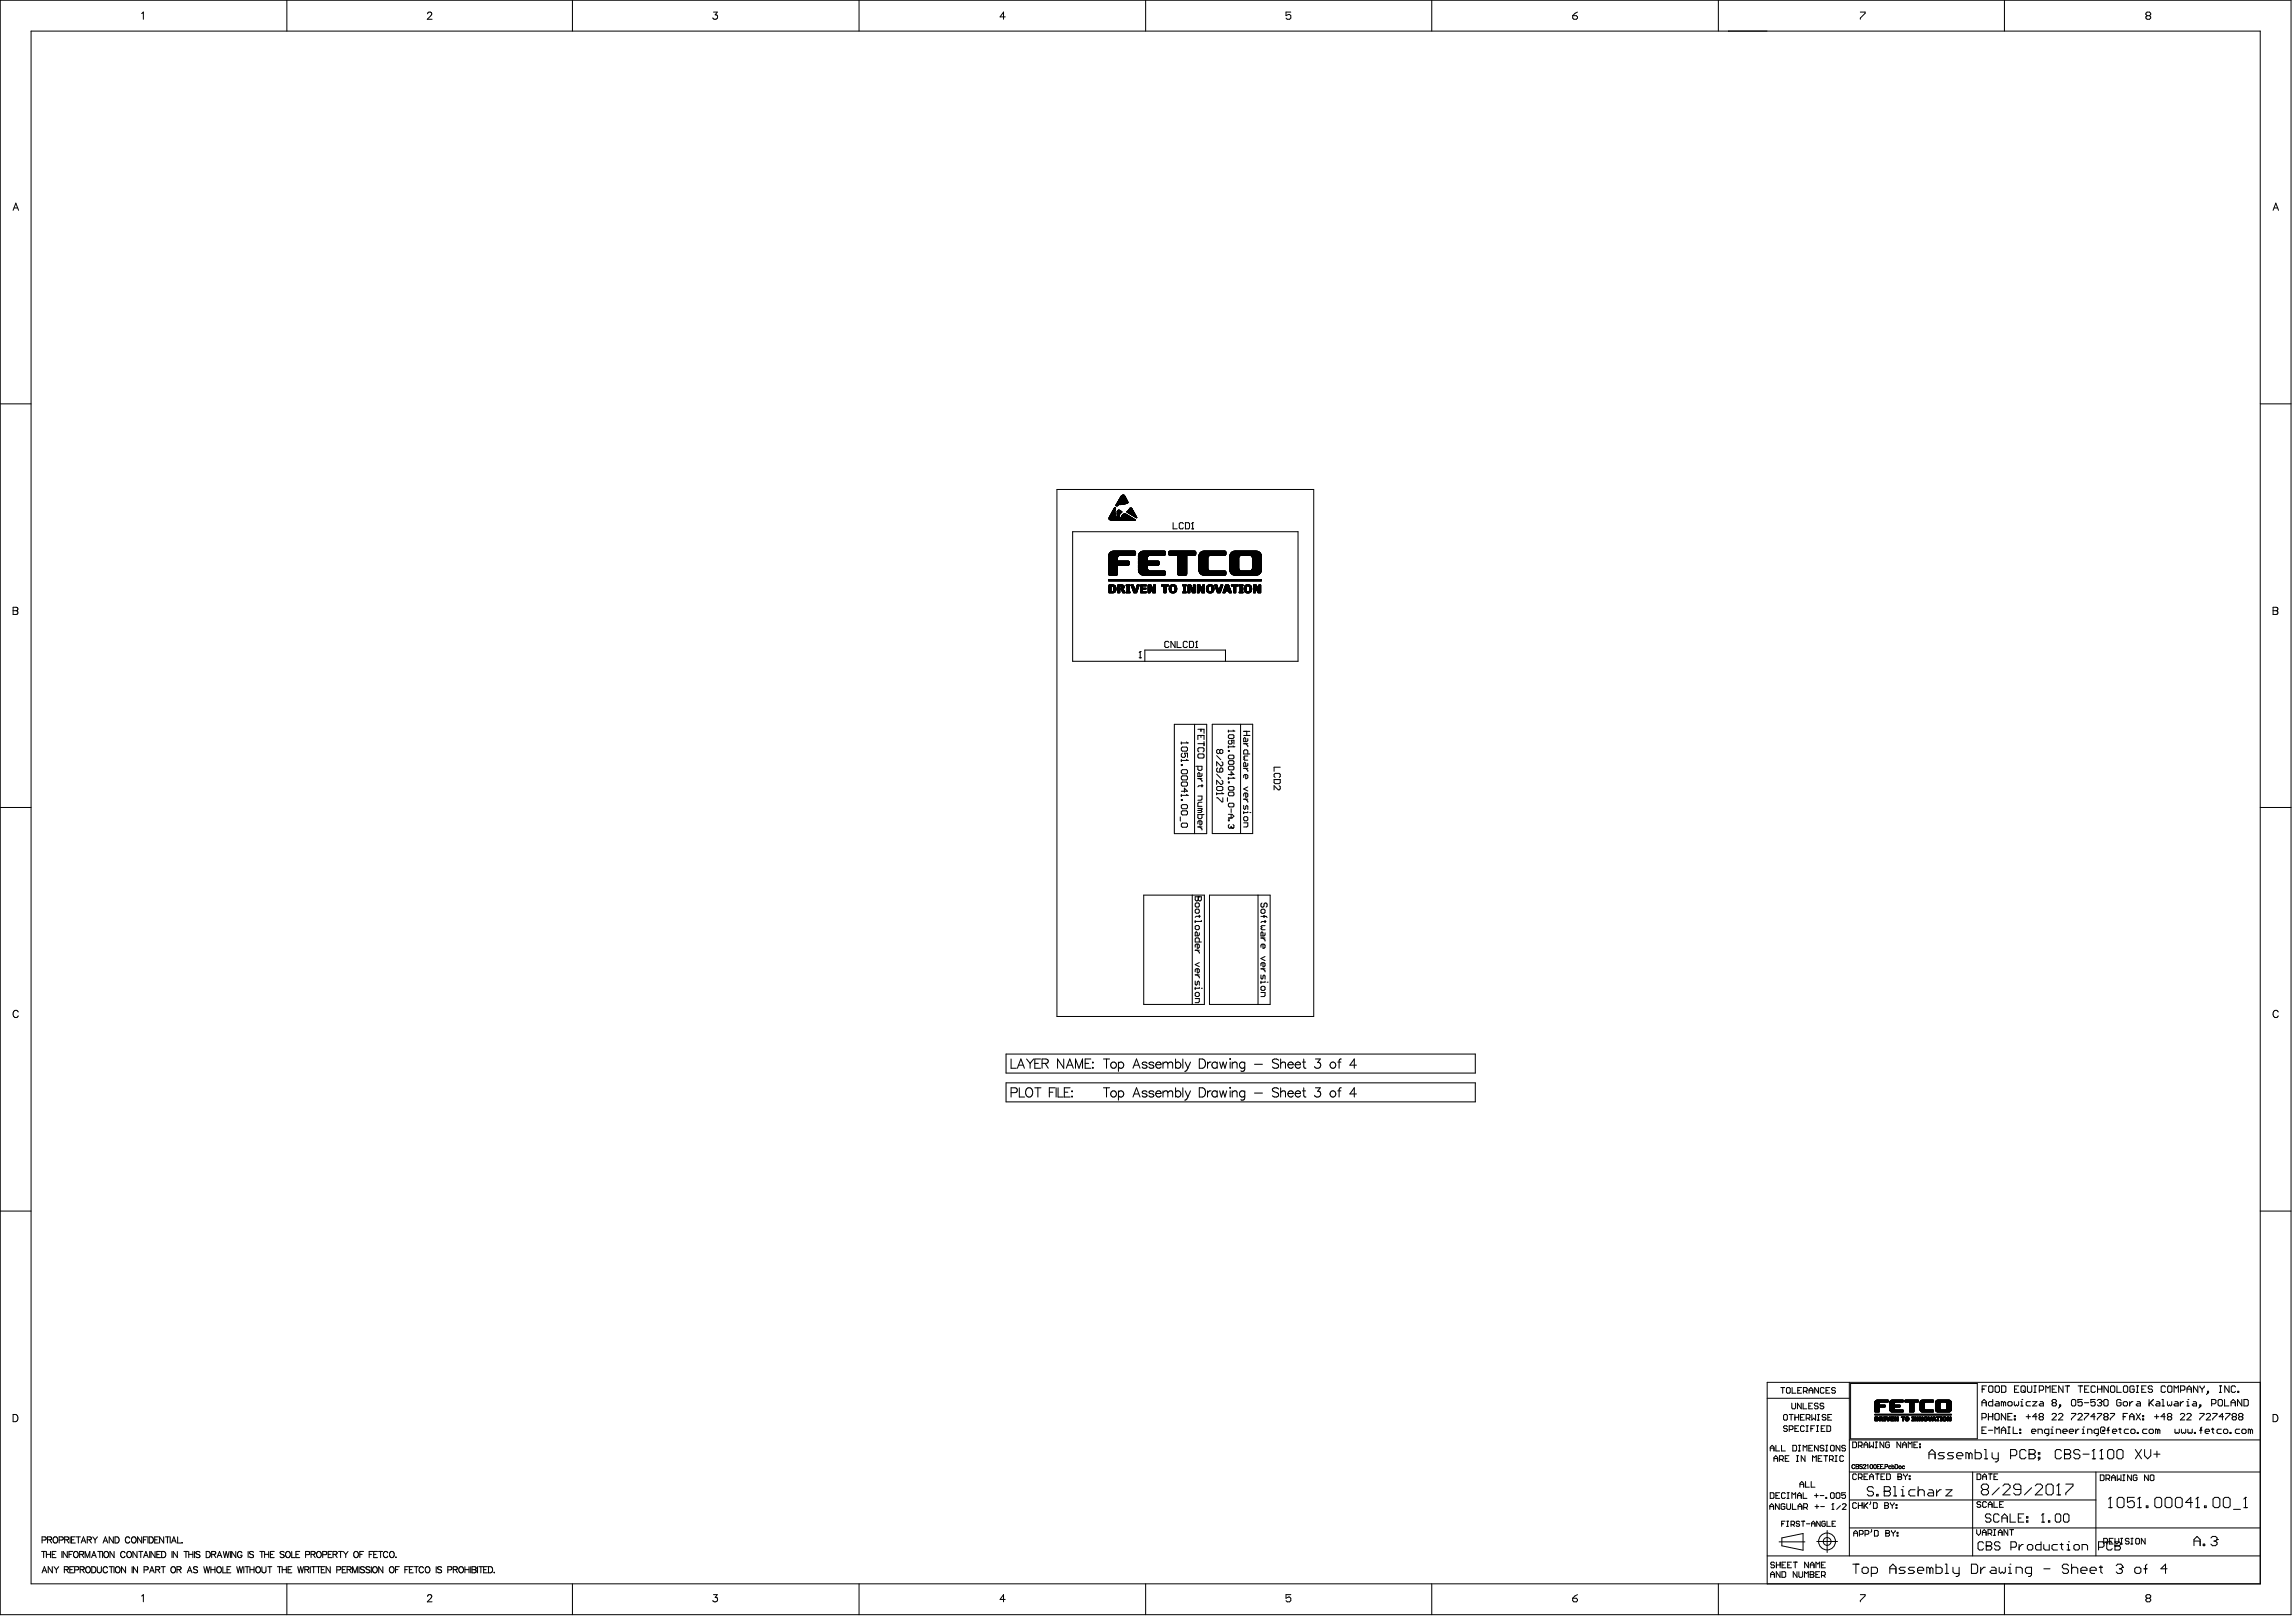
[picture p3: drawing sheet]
<svg xmlns="http://www.w3.org/2000/svg" width="944mm" height="665mm" viewBox="0 0 944 665" stroke-linecap="round" stroke-linejoin="round" font-family="sans-serif">
<g fill="none" stroke="#000" stroke-width=".41">
<path d="M.1 .1h942v663.5h-942zM12.8 12.8h916.6v638.2l-916.6-.1zM58.2 5.5l.7-.5v2.9M118 .1v12.7M175.8 5.7l.6-.7h.6l.5 .5-.4 1-1.4 1.4h2M235.4 .1v12.7M293.4 5h1.5l-.8 1.1a.98 .98 0 0 1 .7 1.6 .98 .98 0 0 1-1.7-.3M353.2 .1v12.7M413.3 6.9h-2.1l1.4-1.9v2.9M471.1 .1v12.7M530.8 5h-2v1.4l1-.5h.5l.5 .5v1l-.5 .5h-1l-.5-.5M588.7 .1v12.7"/>
<path d="M646.7 6.4h1.5l.4 .5v.5l-.4 .5h-1l-.5-.5zM648.6 5l-1.9 1.4M706.6 .1v12.7M710.8 12.8h.1M764.9 5h2v.5l-2 1.9v.5M824.2 .1v12.7M882.9 6.4l-.5-.5v-.4l.5-.5h1l.4 .5v.4l-.4 .5M882.9 6.4l-.5 .5v.5l.5 .5h1l.4-.5v-.5l-.4-.5M882.9 6.4h1M5.4 86.4l1.1-2.9 1.1 2.9M5.8 85.5h1.4M934.7 86.4l1.1-2.9 1.1 2.9"/>
<path d="M935.1 85.5h1.4M.1 166h12.7M929.4 166h12.7M434.6 201.2h105.6v216.6h-105.6zM456 212.8l4.5 .1M456 212.8h3M456 213h9.8M456 213.3l10.3 .1M456 213.2h10.2M456 213.1h10M456.1 212.7h2.9M456.1 213.4h10.4"/>
<path d="M456.1 212.6h2.9M456.1 213.5h10.5M456.2 212.5h2.8M456.2 212.4h2.7M456.2 213.6h10.6M456.3 212.3h2.6M456.3 212.2h2.6M456.4 212h2.4M456.4 213.7h10.5M456.5 211.9h2.3M456.6 211.7h2.1M456.7 211.6h2"/>
<path d="M456.7 211.5h2M456.7 213.8h10.2M456.8 211.4h1.8M456.8 211.3h1.8M456.9 211.1h1.7M457 211.1h1.6M457 210.9l1.6 .1M457 210.9h1.5M457.1 210.7h1.4M457.2 210.6h1.2M457.3 210.4h1.1M457.3 210.3h1.1"/>
<path d="M457.4 210.3h1M457.5 210.1h.9M457.6 209.9h.9M457.6 209.8h.9M457.7 209.7h.8M457.8 209.5h.8M457.9 209.4h.7M457.9 209.3h.7M458 209.2h.6M458.1 209h.6M458.1 208.9h.6M458.2 208.8h.5"/>
<path d="M458.2 208.7h.5M458.3 208.6h.4M458.5 210h-1M458.6 209.6h-.8M458.7 209l-.7 .1M458.8 207.8h.8M459.1 207.9h.3M459.3 210.3h2M459.4 211.3h1M459.4 211h1.3M459.4 210.2l1.9 .1M459.4 210.4h1.9"/>
<path d="M459.4 212.8h1M459.4 212.7h.9M459.4 211.6h.8M459.4 211.5h.9M459.4 210.1h1.7M459.4 212.6h.9M459.4 212.5h.8M459.4 212.3h.8M459.4 212.2h.8M459.4 211.8h.8M459.4 211.7h.8M459.4 210.1h1.5"/>
<path d="M459.5 212h.7M459.5 206.5h4.4M459.5 206.4l4.4 .1M459.6 209.9h1.1M459.6 206.3h4.2M459.7 209.8h.8M459.7 207.7l-.9 .1M459.7 206.2l4.1 .1M459.7 206.1h4M459.7 209.7h.7M459.8 207.6l-1 .1M459.8 206h3.8"/>
<path d="M459.8 209.6h.4M459.9 205.9h3.7M459.9 205.8h3.6M459.9 207.5l-1 .1M460 205.7h3.5M460 205.6h3.4M460.1 205.5h3.3M460.1 205.4h3.2M460.2 205.3h3.1M460.2 205.2h3M460.3 205.1h2.9M460.4 211.4l-1 .1"/>
<path d="M460.4 205h2.7M460.4 204.9h2.6M460.5 204.8h2.5M460.5 211.2l-1.1 .1M460.5 204.7h2.5M460.6 204.6h2.3M460.6 211.1l-1.2 .1M460.7 204.5h2.1M460.7 204.4h2.1M460.8 204.3h1.9M460.8 212.9h4.9M460.8 210.9l-1.4 .1"/>
<path d="M460.8 204.2h1.9M460.9 212.8h4.5M460.9 204.1h1.8M460.9 212.7h4.4M460.9 210.8l-1.5 .1M461 207.4l-2.1 .1M461 204h1.6M461 212.6h4.2M461 203.9h1.5M461.1 212.5h3.9M461.1 210.7l-1.7 .1M461.1 212.4h3.7"/>
<path d="M461.1 203.8h1.3M461.1 212.3h3.5M461.1 210.6h-1.7M461.2 212.2h3.3M461.2 203.7h1.2M461.3 212.1h3M461.3 212h2.8M461.3 210.5l-1.9 .1M461.3 211.9h2.7M461.4 211.8h2.4M461.4 203.5h.8M461.5 211.7h2.2"/>
<path d="M461.5 207.3l-2.5 .1M461.6 203.5h.5M461.6 211.6h1.9M461.7 211.5h1.6M461.8 203.4h.2M461.9 211.4h1.2M462 211.3h1M462.2 211.2h.5M462.2 207.2l-3.1 .1M462.8 207.1l-3.7 .1M463 207l-3.8 .1M463.3 210.3l2.9 .1"/>
<path d="M463.3 210.3h2.8M463.3 210.4h2.9M463.4 206.9l-4.2 .1M463.4 210.5l2.9 .1M463.5 210.1h2.5M463.6 206.8h-4.3M463.6 210.1h2.4M463.6 210.6h2.7M463.8 210.7l2.6 .1M463.8 206.7l-4.4 .1M463.8 209.9h2.2M463.9 206.6h-4.5"/>
<path d="M463.9 209.8h2M463.9 210.8h2.5M464 209.7h1.8M464.1 210.9l2.4 .1M464.1 209.6h1.7M464.1 209.5h1.6M464.2 209.4h1.5M464.3 209.3h1.3M464.3 211h2.2M464.3 209.2h1.2M464.4 209.1h1.1M464.4 211.1h2.2"/>
<path d="M464.5 209h.9M464.6 208.9h.8M464.6 211.2l2.1 .1M464.6 208.8h.7M464.8 211.3h1.9M464.9 211.4l1.9 .1M465.2 211.5h1.6M465.3 211.6h1.6M465.5 211.7l1.5 .1M465.7 211.8l1.3 .1M465.9 212h1.1M466 212l1.1 .1"/>
<path d="M466.2 212.1l1 .1M466.3 212.3h.9M466.5 212.3l.8 .1M466.7 212.5h.6M466.8 212.6h.6M467 212.7h.5M467.2 212.8h.3M467.3 212.8h.1M455.8 235.9h3.7M455.8 235.8h3.7M455.8 235.7h3.7M455.8 235.6h3.7"/>
<path d="M455.8 235.5h3.7M455.8 235.4h3.7M455.8 235.3h3.7M455.8 235.2h3.7M455.8 235.1h3.7M455.8 235h3.7M455.8 234.9h3.7M455.8 234.8h3.7M455.8 234.6h3.7M455.8 234.5h3.7M455.8 234.3h3.7M455.8 234.1h3.7"/>
<path d="M455.8 234h3.7M455.8 233.9h3.7M455.8 233.8h3.7M455.8 233.6h3.7M455.8 233.5h3.7M455.8 233.4h3.7M455.8 233.3h3.7M455.8 233.2h3.7M455.8 233.1h3.7M455.8 233h3.7M455.8 232.9h3.7M455.8 232.8h3.7"/>
<path d="M455.8 232.7h3.7M455.8 232.6h3.7M455.8 232.5h3.7M455.8 232.4h3.7M455.8 230.5h3.7M455.8 230.3h3.7M455.8 230.2h3.7M455.8 230.1h3.7M455.8 230h3.7M455.8 229.9h3.7M455.8 229.8h3.7M455.8 229.7h3.7"/>
<path d="M455.8 229.6h3.7M455.8 229.5h3.7M455.8 229.4h3.7M455.8 229.2h3.7M455.8 229.1h3.7M455.8 229h3.8M455.8 228.8h3.8M455.8 231.9h8.5M455.8 231.8h8.5M455.8 231.7h8.5M455.8 231.6h8.5M455.8 231.5h8.5"/>
<path d="M455.8 231.4h8.5M455.8 231.3h8.5M455.8 231.2h8.5M455.8 231h8.5M455.8 230.8h8.5M455.8 230.8h8.4M455.8 230.7h8.4M455.8 230.5l8.3 .1M455.8 238.8h62.9M455.8 238.7h62.9M455.8 238.6h62.9M455.8 238.4h62.9"/>
<path d="M455.8 238.3h62.9M455.8 238.2h62.9M455.8 236h3.7M455.9 236.2h3.5M455.9 227.9h11M456 236.3h3.3M456 227.8h10.9M456 227.7h11M456.1 227.6h10.9M456.1 227.5h10.9M456.2 236.4h2.9M456.2 227.4h10.8"/>
<path d="M456.3 227.3h10.7M456.4 227.2h10.6M456.4 227.1h10.6M456.6 227h10.4M456.6 226.9h10.3M456.8 226.8h10.1M457 226.7h9.9M457.2 226.6h9.6M457.6 226.5h9M459.5 236.1h-3.7M459.5 229.3l-3.7 .1M459.6 228.9l-3.8 .1"/>
<path d="M459.8 228.7l-4 .1M459.8 228.6h-4M460 228.5l-4.2 .1M460.1 228.4h-4.3M460.3 228.3h-4.5M464.1 232.3l-8.3 .1M464.2 232.2h-8.4M464.2 232.1h-8.4M464.3 232l-8.5 .1M466.7 228.2l-10.9 .1M466.8 228.1h-10.9M466.9 228h-11"/>
<path d="M468.1 234.5h4.3M468.1 234.3l4.2 .1M468.1 234.3h4M468.1 234.1l4 .1M468.1 234h3.8M468.1 233.9l3.8 .1M468.1 233.8h3.8M468.1 233.8h3.7M468.1 233.6l3.7 .1M468.1 233.5h3.7M468.1 233.4h3.7M468.1 233.3h3.7"/>
<path d="M468.1 233.2h3.7M468.1 233.1h3.7M468.1 233h3.7M468.1 232.9h3.7M468.1 232.8h3.7M468.1 232.7h3.7M468.1 232.6h3.7M468.1 232.5h3.7M468.1 232.4h3.7M468.1 230.5h3.7M468.1 230.3h3.7M468.1 230.2h3.7"/>
<path d="M468.1 230.1h3.7M468.1 230h3.7M468.1 229.9h3.7M468.1 229.8h3.7M468.1 229.7h3.7M468.1 229.6h3.7M468.1 229.5h3.7M468.1 229.4h3.7M468.1 229.3h3.7M468.1 229.1h3.7M468.1 228.8h3.8M468.1 231.9h8.5"/>
<path d="M468.1 231.7h8.5M468.1 231.6h8.5M468.1 231.5h8.5M468.1 231.4h8.5M468.1 231.3h8.5M468.1 231.2h8.5M468.1 231h8.5M468.1 230.8l8.5 .1M468.1 230.8h8.4M468.1 230.7h8.4M468.1 230.5l8.3 .1M468.1 234.6l10.9 .1"/>
<path d="M468.1 234.6h4.6M468.2 234.9h11M468.2 234.8h10.9M468.2 235h11M468.3 235.1h10.9M468.3 227.8h10.9M468.3 235.2h10.9M468.3 227.7h10.9M468.3 235.3h10.9M468.3 227.6h10.9M468.4 235.4h10.8M468.4 227.5h10.8"/>
<path d="M468.5 235.5h10.7M468.5 227.4h10.7M468.5 227.3h10.7M468.6 235.6h10.6M468.6 235.7h10.6M468.6 227.2h10.6M468.7 227.1h10.5M468.7 235.8h10.5M468.9 235.9h10.3M468.9 227h10.3M468.9 236h10.3M468.9 226.9h10.3"/>
<path d="M469.1 236.1h10.1M469.1 226.8h10.1M469.3 236.2h9.8M469.3 226.7h9.8M469.4 226.6h9.7M469.5 236.3h9.6M469.9 226.5h9M470 236.4h8.9M471.8 229.2h-3.7M471.9 229l-3.8 .1M471.9 228.9h-3.8M472 228.7h-3.9"/>
<path d="M472.1 228.6h-4M472.3 228.5l-4.2 .1M472.4 228.4h-4.3M472.6 228.3h-4.5M476.4 232.3l-8.3 .1M476.5 232.2h-8.4M476.5 232.1h-8.4M476.6 232l-8.5 .1M476.6 231.8h-8.5M478.9 228.2l-10.8 .1M479.1 228.1h-11M479.2 228h-11"/>
<path d="M479.2 227.9h-11M480.6 227.7h11.1M480.6 227.6h11.1M480.6 227.5h11.1M480.6 227.4h11.1M480.6 227.2h11.1M480.6 227h11.1M480.6 227.9h11.1M480.6 226.9h11.1M480.6 226.8h11.1M480.6 228h11M480.6 226.7h11"/>
<path d="M480.7 228.1h10.8M480.7 226.6h10.8M480.8 228.2h10.7M480.9 226.5h10.5M484.3 236.1h3.6M484.3 236h3.6M484.3 235.9h3.7M484.3 235.8h3.7M484.3 235.7h3.7M484.3 235.6h3.7M484.3 235.5h3.7M484.3 235.4h3.7"/>
<path d="M484.3 235.3h3.7M484.3 235.2h3.7M484.3 235.1h3.7M484.3 235h3.7M484.3 234.9h3.7M484.3 234.8h3.7M484.3 234.6h3.7M484.3 234.5h3.7M484.3 234.3h3.7M484.3 234.1h3.7M484.3 234h3.7M484.3 233.9h3.7"/>
<path d="M484.3 233.8h3.7M484.3 233.6h3.7M484.3 233.5h3.7M484.3 233.4h3.7M484.3 233.3h3.7M484.3 233.2h3.7M484.3 233.1h3.7M484.3 233h3.7M484.3 232.9h3.7M484.3 232.8h3.7M484.3 232.7h3.7M484.3 232.6h3.7"/>
<path d="M484.3 232.5h3.7M484.3 232.4h3.7M484.3 232.3h3.7M484.3 230.5h3.7M484.3 230.3h3.7M484.3 230.2h3.7M484.3 230.1h3.7M484.3 230h3.7M484.3 229.9h3.7M484.3 229.8h3.7M484.3 229.7h3.7M484.3 229.6h3.7"/>
<path d="M484.3 229.5h3.7M484.3 229.4h3.7M484.3 229.3h3.7M484.3 229.2h3.7M484.3 229.1h3.7M484.3 229h3.7M484.3 228.9h3.7M484.3 228.8h3.7M484.3 228.7h3.7M484.3 228.6h3.7M484.3 228.5h3.7M484.3 228.4h3.7"/>
<path d="M484.3 228.3h3.7M484.3 232.2h3.7M484.3 232.1h3.7M484.3 232h3.7M484.3 231.9h3.7M484.3 231.8h3.7M484.3 231.7h3.7M484.3 231.6h3.7M484.3 231.5h3.7M484.3 231.4h3.7M484.3 231.3h3.7M484.3 231.2h3.7"/>
<path d="M484.3 231h3.7M484.3 230.8h3.7M484.3 230.7h3.7M484.4 236.3h3.4M484.7 236.4h2.9M487.9 236.2h-3.5M491.7 227.8h-11.1M493 234.6h4.5M493 234.5h4.3M493 234.3l4.2 .1M493 234.3h4M493 234.1l3.9 .1"/>
<path d="M493 234l3.8 .1M493 233.9l3.8 .1M493 233.8l3.7 .1M493 233.8h3.7M493 233.6h3.6M493 233.5h3.6M493 233.4h3.6M493 233.3h3.6M493 233.2h3.6M493 233.1h3.6M493 233h3.6M493 232.9h3.6"/>
<path d="M493 232.8h3.6M493 232.7h3.6M493 232.6h3.6M493 232.5h3.6M493 232.4h3.6M493 232.3h3.6M493 230.5h3.6M493 230.3h3.6M493 230.2h3.6M493 230.1h3.6M493 230h3.6M493 229.9h3.6"/>
<path d="M493 229.8h3.6M493 229.7h3.6M493 229.6h3.6M493 229.5h3.6M493 229.4h3.6M493 229.3h3.6M493 229.2h3.6M493 229h3.7M493 232.2h3.6M493 232.1h3.6M493 232h3.6M493 231.9h3.6"/>
<path d="M493 231.8h3.6M493 231.7h3.6M493 231.6h3.6M493 231.5h3.6M493 231.4h3.6M493 231.3h3.6M493 231.2h3.6M493 231h3.6M493 230.8h3.6M493 230.7h3.6M493 234.8h11M493 234.6l10.9 .1"/>
<path d="M493.1 234.9h10.9M493.1 235.1h11M493.1 235h10.9M493.1 227.9h10.9M493.1 227.8h11M493.2 235.2h10.9M493.2 227.7h10.9M493.2 235.3h10.9M493.2 227.6h10.9M493.3 235.4h10.8M493.3 227.5h10.8M493.4 235.5h10.7"/>
<path d="M493.4 227.4h10.7M493.4 235.6h10.7M493.4 227.3h10.7M493.5 227.2h10.6M493.5 235.7h10.6M493.6 235.8h10.5M493.6 227.1h10.5M493.7 227h10.4M493.7 235.9h10.4M493.8 236h10.3M493.8 226.9h10.3M493.9 226.8h10.1"/>
<path d="M493.9 236.1h10.1M494.1 226.7h9.9M494.2 236.2h9.8M494.3 236.3h9.6M494.3 226.6h9.7M494.7 226.5h9.1M494.8 236.4h8.9M496.7 229.1h-3.7M496.8 228.9h-3.8M496.8 228.8h-3.8M496.9 228.7l-3.9 .1M497 228.6h-4"/>
<path d="M497.1 228.5l-4.1 .1M497.3 228.4h-4.3M497.5 228.3h-4.5M503.8 228.2l-10.8 .1M504 228.1h-11M504 228h-10.9M505.7 234.5h4.3M505.7 234.3l4.2 .1M505.7 234.3h4M505.7 234.1l4 .1M505.7 234h3.8M505.7 233.9l3.8 .1"/>
<path d="M505.7 233.8l3.7 .1M505.7 233.8h3.7M505.7 233.6l3.7 .1M505.7 233.5h3.7M505.7 233.4h3.7M505.7 233.3h3.7M505.7 233.2h3.7M505.7 233.1h3.7M505.7 233h3.7M505.7 232.9h3.7M505.7 232.8h3.7M505.7 232.7h3.7"/>
<path d="M505.7 232.6h3.7M505.7 232.5h3.7M505.7 232.4h3.7M505.7 232.3h3.7M505.7 230.5h3.7M505.7 230.3h3.7M505.7 230.2h3.7M505.7 230.1h3.7M505.7 230h3.7M505.7 229.9h3.7M505.7 229.8h3.7M505.7 229.7h3.7"/>
<path d="M505.7 229.6h3.7M505.7 229.5h3.7M505.7 229.4h3.7M505.7 229.3h3.7M505.7 229.1h3.7M505.7 228.8h3.8M505.7 232.2h3.7M505.7 232.1h3.7M505.7 232h3.7M505.7 231.9h3.7M505.7 231.8h3.7M505.7 231.7h3.7"/>
<path d="M505.7 231.6h3.7M505.7 231.5h3.7M505.7 231.4h3.7M505.7 231.3h3.7M505.7 231.2h3.7M505.7 231h3.7M505.7 230.8h3.7M505.7 230.7h3.7M505.7 234.6h12.9M505.7 234.6h4.5M505.7 228.1h12.9M505.8 234.9h12.8"/>
<path d="M505.8 228h12.8M505.8 235h12.7M505.8 227.9h12.7M505.9 235.1h12.6M505.9 227.8h12.6M505.9 235.2h12.5M505.9 227.7h12.5M505.9 235.3h12.5M505.9 227.6h12.5M506 235.4h12.4M506 227.5h12.4M506.1 235.5h12.2"/>
<path d="M506.1 227.4h12.2M506.1 227.3h12.1M506.2 235.7h11.9M506.2 227.2h11.9M506.3 235.8h11.7M506.3 227.1h11.8M506.4 235.9h11.5M506.4 227h11.5M506.5 236h11.3M506.5 226.9h11.3M506.7 236.1h11M506.7 226.8h11"/>
<path d="M506.9 236.2h10.6M506.9 226.7h10.6M507 226.6h10.3M507.1 236.3h10.2M507.5 226.5h9.4M507.5 236.4h9.3M509.4 229.2h-3.7M509.4 229l-3.7 .1M509.5 228.9h-3.8M509.6 228.7l-3.9 .1M509.7 228.6h-4M509.9 228.5l-4.2 .1"/>
<path d="M510 228.4h-4.3M510.2 228.3h-4.5M514.1 228.3h4.6M514.3 234.5h4.4M514.3 228.4h4.4M514.5 234.4h4.2M514.5 228.5h4.2M514.6 234.3h4.1M514.6 228.6h4.1M514.7 234.2h4M514.7 228.7h4M514.8 234.1h3.9"/>
<path d="M514.8 228.8h3.9M514.9 234h3.8M514.9 228.9h3.8M514.9 233.9h3.8M514.9 229h3.8M514.9 233.8h3.8M514.9 229.1h3.8M515 233.6h3.7M515 233.5h3.7M515 233.4h3.7M515 233.3h3.7M515 233.2h3.7"/>
<path d="M515 233.1h3.7M515 233h3.7M515 232.9h3.7M515 232.8h3.7M515 232.7h3.7M515 232.6h3.7M515 232.5h3.7M515 232.4h3.7M515 232.3h3.7M515 230.5h3.7M515 230.3h3.7M515 230.2h3.7"/>
<path d="M515 230.1h3.7M515 230h3.7M515 229.9h3.7M515 229.8h3.7M515 229.7h3.7M515 229.6h3.7M515 229.5h3.7M515 229.4h3.7M515 229.3h3.7M515 229.2h3.7M515 232.2h3.7M515 232.1h3.7"/>
<path d="M515 232h3.7M515 231.9h3.7M515 231.8h3.7M515 231.7h3.7M515 231.6h3.7M515 231.5h3.7M515 231.4h3.7M515 231.3h3.7M515 231.2h3.7M515 231h3.7M515 230.8h3.7M515 230.7h3.7"/>
<path d="M518.2 235.6h-12M518.6 234.8h-12.8M518.6 228.2l-12.9 .1M518.7 234.6h-4.6M5.4 249.6l1.8 .3 .2 .5-.7 .6 .7 .6-.3 .8-1.7 .1zM5.4 251h1.3M456 243.1h.8M456 243h.8M456 242.9h.8M456 242.8h.8M456 242.7h.8M456 242.6h.8"/>
<path d="M456 242.5h.8M456 242.4h.8M456 242.2h.8M456 242.1h.8M456 242h.8M456 241.9h.8M456 241.7h.8M456 241.5h.8M456 241.4h.8M456 241.2h.8M456 241.1h.8M456 241h.8"/>
<path d="M456 240.9h.8M456 240.9h2.6M456 240.7l2.5 .1M456 240.6l2.4 .1M456 240.5l2.3 .1M456 240.4l2.1 .1M456.1 243.7h1.6M456.1 240.4h1.7M457.6 240.9h1M457.7 241l1 .1M457.8 242.9h1M457.8 241.1l1 .1"/>
<path d="M457.9 241.2l.9 .1M457.9 242.7h.9M457.9 241.4h.9M458 241.5h.8M458 241.4l.8 .1M458 242.5h.8M458 242.4h.8M458 242.2h.8M458 242.2h.9M458 242.1h.9M458 242h.9M458 241.9h.9"/>
<path d="M458 241.7l.9 .1M458 241.7h.8M458.1 243.6h-2.1M458.3 243.5l-2.3 .1M458.4 243.4l-2.4 .1M458.5 243.3h-2.5M458.6 243.2l-2.6 .1M458.7 243.1h-1.2M458.7 243h-1M458.8 242.8h-.9M458.8 242.6h-.8M459.6 243.1h.8"/>
<path d="M459.6 243h.8M459.6 242.9h.8M459.6 242.8h.8M459.6 242.7h.8M459.6 242.6h.8M459.6 242.5h.8M459.6 242.4h.8M459.6 242.2h.8M459.6 242.2h2.2M459.6 242.1h2M459.6 241.7h2.5M459.6 241.7h.8"/>
<path d="M459.6 241.5h.8M459.6 241.4h.8M459.6 241.2h.8M459.6 241.1h.8M459.6 241h.8M459.6 240.9h.8M459.6 240.9h2.6M459.6 243.5h.8M459.6 243.4h.8M459.6 243.3h.8M459.6 243.2h.8M459.6 240.7l2.5 .1"/>
<path d="M459.6 240.6l2.5 .1M459.6 240.5l2.3 .1M459.6 240.4l2.2 .1M459.6 243.7h.8M459.6 240.4h1.9M460.4 243.6h-.8M460.7 242.2l1.2 .1M461 242.4h1M461.1 242.5h1M461.2 240.9h1M461.2 242.6h.9M461.3 242.7h.9"/>
<path d="M461.3 242.8h.9M461.3 241h1M461.4 242.9h.9M461.4 241.5h.8M461.4 243h.9M461.4 241.4h.9M461.4 241.2h.9M461.4 241.1h.9M461.5 243.1h.9M461.5 243.2h.9M461.5 243.3h1M461.6 243.4l1 .1"/>
<path d="M461.6 242h-2M461.6 243.5l1 .1M461.7 243.6h.9M461.8 243.7h.8M461.8 241.9h-2.2M462.1 241.7h-.9M462.2 241.5l-.9 .1M463.1 243.6h1.6M463.1 243.5h1.6M463.1 243.4h1.6M463.1 243.3h1.6M463.1 240.6h1.6"/>
<path d="M463.1 240.5h1.6M463.1 240.4h1.6M463.1 240.4h1.5M463.1 243.7h1.5M463.1 243.3h1.5M463.2 240.8h1.4M463.4 243.1h.9M463.4 243h.9M463.4 242.9h.9M463.4 242.8h.9M463.4 242.7h.9M463.4 242.6h.9"/>
<path d="M463.4 242.5h.9M463.4 242.4h.9M463.4 242.2h.9M463.4 242.1h.9M463.4 242h.9M463.4 241.9h.9M463.4 241.7h.9M463.4 241.5h.9M463.4 241.4h.9M463.4 241.2h.9M463.4 241.1h.9M463.4 241h.9"/>
<path d="M463.4 240.9h.9M464.7 240.7l-1.6 .1M465.1 240.5l1 .1M465.1 240.4h.9M465.1 240.6l1 .1M465.2 240.7h.9M465.2 240.8l1 .1M465.3 240.9l.9 .1M465.3 241l.9 .1M465.3 241.2l1 .1M465.3 241.1h.9M465.4 241.4h.9"/>
<path d="M465.5 241.5h.9M465.5 241.7h.9M465.6 241.7l.8 .1M465.6 242h.9M465.6 241.9h.8M465.6 242.1h.9M465.7 242.2h.8M465.7 242.2h.9M465.8 242.4h.8M465.8 242.5h.9M465.9 242.7h.8M465.9 242.6h.8"/>
<path d="M465.9 242.9h.8M465.9 242.8h.8M466 243h.7M466 243.1h.7M466.1 243.2h1.4M466.1 243.4h1.4M466.1 243.3h1.4M466.2 243.6h1.2M466.3 243.7h1M466.9 243.1h.6M466.9 242.8h.7M466.9 242.7h.8"/>
<path d="M467 242.6h.7M467.1 242.1h.8M467.1 242h.8M467.2 241.9h.8M467.3 241.4h.8M467.4 243.5l-1.2 .1M467.5 240.7h.8M467.5 240.6h.9M467.5 240.5h.9M467.6 243h-.7M467.6 240.4h.8M467.6 242.9h-.7"/>
<path d="M467.8 242.5h-.8M467.8 242.4h-.8M467.8 242.2l-.8 .1M467.9 242.2h-.8M468 241.7l-.8 .1M468.1 241.7h-.9M468.1 241.5l-.9 .1M468.2 241.2l-.9 .1M468.2 241.1l-.8 .1M468.3 241l-.9 .1M468.3 240.9l-.9 .1M468.3 240.8l-.8 .1"/>
<path d="M469 243.1h.8M469 243h.8M469 242.9h.8M469 242.8h.8M469 242.7h.8M469 242.6h.8M469 242.5h.8M469 242.4h.8M469 242.2h.8M469 242.1h2.2M469 242h2.2M469 241.9h2.2"/>
<path d="M469 241.7h2.2M469 241.5h.8M469 241.4h.8M469 241.2h.8M469 241.1h.8M469 241h.8M469 240.9h.8M469 243.6h2.3M469 243.5h2.3M469 243.4h2.3M469 243.3h2.3M469 243.2h2.3"/>
<path d="M469 240.7h2.3M469 240.6h2.3M469 240.5h2.3M469 240.4h2.3M469.1 243.7h2.2M471.1 242.2h-2.1M471.3 240.8l-2.3 .1M472.1 243.1h.8M472.1 243h.8M472.1 242.9h.8M472.1 242.8h.8M472.1 242.7h.8"/>
<path d="M472.1 242.6h.8M472.1 242.5h.8M472.1 242.4h.8M472.1 242.2h.8M472.1 242.1h.8M472.1 242h.8M472.1 241.9h.8M472.1 241.7h.8M472.1 241.5h.8M472.1 241.4h.8M472.1 241.4h1.7M472.1 241.2l1.6 .1"/>
<path d="M472.1 241.1h1.5M472.1 241l1.5 .1M472.1 240.9l1.4 .1M472.1 240.8l1.4 .1M472.1 243.6h.8M472.1 243.5h.8M472.1 243.4h.8M472.1 243.3h.8M472.1 243.2h.8M472.1 240.7l1.4 .1M472.1 240.6l1.3 .1M472.1 240.5h1.2"/>
<path d="M472.1 240.4h1.1M472.2 243.7h.7M473 241.4h.8M473 241.5l.8 .1M473.1 241.7l.8 .1M473.1 241.7h.8M473.2 241.9h.8M473.2 242h.8M473.2 242.1h.8M473.3 242.2h.8M473.4 242.4h.8M473.5 242.5h.7"/>
<path d="M473.5 242.6h1.6M473.5 242.7h1.6M473.6 242.8h1.5M473.6 242.9h1.5M473.7 243h1.4M473.8 243.1h1.3M473.8 243.2h1.3M473.8 243.3h1.3M473.9 243.4h1.2M473.9 243.5h1.2M474 243.6h1.1M474 243.7h1.1"/>
<path d="M474.3 242.5h.8M474.3 242.4h.8M474.3 242.2h.8M474.3 242.1h.8M474.3 242h.8M474.3 241.9h.8M474.3 241.7h.8M474.3 241.5h.8M474.3 241.4h.8M474.3 241.2h.8M474.3 241.1h.8M474.3 241h.8"/>
<path d="M474.3 240.9h.8M474.3 240.8h.8M474.3 240.7h.8M474.3 240.6h.8M474.3 240.5h.8M474.3 240.4h.8M477.6 240.7h2.9M477.6 240.6h2.9M477.6 240.5h2.9M477.6 240.4h2.9M477.6 240.4h2.8M478.6 243.1h.9"/>
<path d="M478.6 243h.9M478.6 242.9h.9M478.6 242.8h.9M478.6 242.7h.9M478.6 242.6h.9M478.6 242.5h.9M478.6 242.4h.9M478.6 242.2h.9M478.6 242.1h.9M478.6 242h.9M478.6 241.9h.9M478.6 241.7h.9"/>
<path d="M478.6 241.5h.9M478.6 241.4h.9M478.6 241.2h.9M478.6 241.1h.9M478.6 241h.9M478.6 240.9h.9M478.6 243.5h.9M478.6 243.4h.9M478.6 243.3h.9M478.6 243.2h.9M478.7 243.7h.7M479.5 243.6h-.9"/>
<path d="M480.5 240.8l-2.9 .1M480.8 242.4h.8M480.8 242.2h.8M480.8 242.1h.8M480.8 242h.8M480.8 241.9h.8M480.8 241.7h.8M480.8 242.6h.9M480.8 242.5h.9M480.8 241.4h.9M480.8 242.8h.9M480.8 242.7l.9 .1"/>
<path d="M480.8 241.3h.9M480.9 242.9h.8M480.9 241.1h.8M480.9 243h.9M481 243.1h.9M481 241h.9M481.1 243.2h2.5M481.1 240.8h2.4M481.1 243.3h2.4M481.2 240.7h2.3M481.2 243.4h2.2M481.3 240.6h2"/>
<path d="M481.4 243.5h1.9M481.5 240.5h1.7M481.6 243.6h1.5M481.7 241.5l-.9 .1M481.7 240.4h1.3M481.8 243.7h1M481.8 241l-.9 .1M482.1 240.8l-1.1 .1M482.5 240.8l1.1 .1M482.8 240.9h.8M482.8 241l.9 .1M482.9 242.9h.8"/>
<path d="M482.9 242.8h.9M482.9 241.2l.9 .1M482.9 241.1l.9 .1M483 242.6h.8M483 241.4h.8M483 242.5h.8M483 242.4h.8M483 242.2h.8M483 242.1h.9M483 242h.9M483 241.9h.9M483 241.7h.8"/>
<path d="M483 241.5h.8M483.6 243.1h-.9M483.7 243h-.9M483.8 242.7l-.8 .1M483.9 242.2h-.9M486.3 243.6h1.5M486.3 243.5h1.5M486.3 243.4h1.5M486.3 243.3h1.5M486.3 240.7h1.5M486.3 240.6h1.5M486.3 240.5h1.5"/>
<path d="M486.3 240.4h1.5M486.3 240.8h1.4M486.3 243.7h1.5M486.6 243.1h.8M486.6 243h.8M486.6 242.9h.8M486.6 242.8h.8M486.6 242.7h.8M486.6 242.6h.8M486.6 242.5h.8M486.6 242.4h.8M486.6 242.2h.8"/>
<path d="M486.6 242.1h.8M486.6 242h.8M486.6 241.9h.8M486.6 241.7h.8M486.6 241.5h.8M486.6 241.4h.8M486.6 241.2h.8M486.6 241.1h.8M486.6 241h.8M486.6 240.9h.8M488.5 243.1h.8M488.5 243h.8"/>
<path d="M488.5 242.9h.8M488.5 242.8h.8M488.5 242.7h.8M488.5 242.6h.8M488.5 242.5h.8M488.5 242.4h.8M488.5 242.2h.8M488.5 242.1h.8M488.5 242h.8M488.5 241.9h.8M488.5 241.7h.8M488.5 241.5l.8 .1"/>
<path d="M488.5 241.4h.7M488.5 241.2l1.6 .1M488.5 241.1h1.5M488.5 241l1.5 .1M488.5 240.9h1.4M488.5 240.8l1.3 .1M488.5 243.6h.8M488.5 243.5h.8M488.5 243.4h.8M488.5 243.3h.8M488.5 243.2h.8M488.5 240.7l1.3 .1"/>
<path d="M488.5 240.6h1.3M488.5 240.5l1.2 .1M488.5 240.4l1.2 .1M488.5 240.4h1.1M488.5 243.7h.7M489.3 241.4l.8 .1M489.3 241.4h.8M489.4 241.5l.8 .1M489.4 241.7h.8M489.5 241.7l.8 .1M489.5 241.9h.8M489.6 242h.8"/>
<path d="M489.6 242.1h.8M489.6 242.2h.8M489.7 242.2l.8 .1M489.8 242.4h.7M489.8 242.5h.8M489.8 242.6h.8M489.9 242.7h1.6M490 242.8h1.5M490 242.9h1.5M490.1 243h1.4M490.1 243.1h1.4M490.1 243.2h1.4"/>
<path d="M490.2 243.3h1.3M490.2 243.4h1.3M490.3 243.5h1.2M490.4 243.6h1.1M490.4 243.7h1M490.7 242.4h.8M490.7 242.2h.8M490.7 242.1h.8M490.7 242h.8M490.7 241.9h.8M490.7 241.7h.8M490.7 241.5h.8"/>
<path d="M490.7 241.4h.8M490.7 241.2h.8M490.7 241.1h.8M490.7 241h.8M490.7 240.9h.8M490.7 240.8h.8M490.7 240.7h.8M490.7 240.6h.8M490.7 240.5h.8M490.7 240.4h.8M490.7 242.6h.8M490.7 242.5h.8"/>
<path d="M492.3 243.1h.8M492.3 243h.8M492.3 242.9h.8M492.3 242.8h.8M492.3 242.7h.8M492.3 242.6h.8M492.3 242.5h.8M492.3 242.4h.8M492.3 242.2h.8M492.3 242.1h.8M492.3 242h.8M492.3 241.9h.8"/>
<path d="M492.3 241.7h.8M492.3 241.5h.8M492.3 241.4h.8M492.3 241.2l1.6 .1M492.3 241.1l1.6 .1M492.3 241l1.5 .1M492.3 240.9h1.4M492.3 240.8h1.4M492.3 243.6h.8M492.3 243.5h.8M492.3 243.4h.8M492.3 243.3h.8"/>
<path d="M492.3 243.2h.8M492.3 240.7h1.3M492.3 240.6h1.3M492.3 240.5l1.3 .1M492.3 240.4l1.2 .1M492.4 243.7h.7M492.4 240.4h1M493.2 241.4l.8 .1M493.2 241.4h.7M493.2 241.5l.8 .1M493.3 241.7h.8M493.3 241.7l.9 .1"/>
<path d="M493.4 241.9h.8M493.4 242h.8M493.5 242.1h.8M493.5 242.2h.8M493.6 242.2l.8 .1M493.6 242.4h.8M493.6 242.5h.8M493.7 242.6h.8M493.7 242.7h1.6M493.8 242.8h1.5M493.9 242.9h1.4M493.9 243h1.4"/>
<path d="M493.9 243.1h1.4M494 243.2h1.3M494 243.3h1.3M494.1 243.4h1.2M494.2 243.5h1.1M494.2 243.6h1.1M494.3 243.7h1M494.5 242.2h.8M494.5 242.1h.8M494.5 242h.8M494.5 241.9h.8M494.5 241.7h.8"/>
<path d="M494.5 241.5h.8M494.5 241.4h.8M494.5 241.2h.8M494.5 241.1h.8M494.5 241h.8M494.5 240.9h.8M494.5 240.8h.8M494.5 240.7h.8M494.5 240.6h.8M494.5 240.5h.8M494.5 240.4h.8M494.6 242.6h.7"/>
<path d="M494.6 242.5h.7M494.6 242.4h.7M494.6 240.4h.7M496.1 242.4h.8M496.1 242.2h.8M496.1 242.1h.8M496.1 242h.8M496.1 241.9h.8M496.1 241.7h.8M496.1 242.6h.8M496.1 242.5h.8M496.1 241.4h.8"/>
<path d="M496.1 242.8h.9M496.1 242.7l.9 .1M496.2 242.9h.8M496.2 243h.9M496.3 243.1h.9M496.4 243.2h2.5M496.4 240.8h2.4M496.4 243.3h2.4M496.5 240.7h2.2M496.5 243.4h2.2M496.6 240.6h2M496.7 243.5h1.8"/>
<path d="M496.8 240.5h1.7M496.9 243.6h1.5M496.9 241.5l-.8 .1M496.9 240.4h1.4M497 241.2l-.9 .1M497 241.1l-.8 .1M497.1 243.7h1M497.1 241l-.9 .1M497.2 240.9l-.9 .1M497.4 240.8l-1.1 .1M497.8 240.8l1.1 .1M498 240.9h.9"/>
<path d="M498.1 243h.9M498.1 241l.9 .1M498.2 242.9h.8M498.2 242.8h.9M498.2 241.2l.9 .1M498.2 241.1l.9 .1M498.3 242.6h.8M498.3 241.4h.8M498.3 242.4h.8M498.3 242.2h.8M498.3 242h.9M498.3 241.9h.8"/>
<path d="M498.3 241.7h.8M498.3 241.5h.8M498.9 243.1h-.9M499.1 242.7l-.8 .1M499.1 242.5h-.8M499.2 242.1h-.9M499.5 240.5h.9M499.5 240.4h.9M499.5 240.6l1 .1M499.6 240.7h.9M499.6 240.8h.9M499.6 240.9h1"/>
<path d="M499.7 241l.9 .1M499.7 241.1h.9M499.8 241.2h.9M499.8 241.4h.9M499.9 241.5h.8M499.9 241.7h.9M499.9 241.7l.9 .1M500 241.9h.8M500 242h.9M500.1 242.2h.8M500.1 242.1h.8M500.1 242.2h.9"/>
<path d="M500.2 242.4h.8M500.2 242.5h.8M500.2 242.6h.8M500.3 242.7h.8M500.3 242.9h.8M500.3 242.8h.8M500.4 243h.7M500.4 243.1h1.5M500.4 243.2h1.5M500.5 243.3h1.3M500.6 243.6h1.2M500.7 243.7h1"/>
<path d="M501.3 242.8h.7M501.3 242.6h.8M501.4 242.5h.7M501.4 242.4h.8M501.5 242.1h.8M501.5 242h.8M501.5 241.9h.9M501.7 241.4h.8M501.7 241.3h.9M501.8 241.1h.8M501.8 243.5l-1.2 .1M501.8 243.4h-1.3"/>
<path d="M501.9 240.7h.8M501.9 240.7h.9M501.9 240.5h.9M502 243h-.7M502 240.4h.8M502 242.9h-.7M502.1 242.7l-.8 .1M502.2 242.3h-.8M502.3 242.2h-.8M502.4 241.7l-.8 .1M502.4 241.7h-.8M502.5 241.5l-.9 .1"/>
<path d="M502.5 241.4l-.8 .1M502.6 241l-.8 .1M502.7 240.9l-.9 .1M502.7 240.8l-.9 .1M502.9 243.6h.8M502.9 243.7h.8M502.9 243.3h.9M503.1 242.9h3M503.1 242.8h3M503.2 242.7h2.9M503.2 242.6h2.8M503.2 242.5h2.8"/>
<path d="M503.3 242.4h2.6M503.3 242.2h.9M503.4 241.9h.9M503.5 241.7h.8M503.5 241.6h.8M503.6 241.4h.8M503.6 241.3h.8M503.7 241.1h.8M503.7 240.9h.8M503.8 240.9h1.6M503.8 243.5l-.9 .1M503.8 243.4l-.9 .1"/>
<path d="M503.8 240.7l1.5 .1M503.9 243.2l-.9 .1M503.9 243.1h-.9M503.9 240.5h1.4M503.9 240.5h1.3M504 243h-.9M504 240.4h1.2M504.2 242.2l-.9 .1M504.2 242.1h-.8M504.3 242h-.9M504.3 241.7l-.9 .1M504.5 241.1l-.8 .1"/>
<path d="M504.6 240.9l.8 .1M504.7 241l.8 .1M504.7 241.2l.9 .1M504.7 241.1h.8M504.8 241.4h.8M504.8 241.5l.8 .1M504.8 241.7h.9M504.9 241.9h.9M504.9 241.7l.8 .1M504.9 242h.9M505 242.2h.9M505 242.1h.8"/>
<path d="M505.2 243h1M505.3 243.1h.9M505.3 243.2h.9M505.3 240.6l-1.4 .1M505.3 243.3h1M505.4 243.4h.9M505.4 243.6h1M505.4 243.5l1 .1M505.5 243.7h.8M506.3 240.8h2.9M506.3 240.7h2.9M506.3 240.6h2.9"/>
<path d="M506.3 240.5h2.9M506.3 240.4h2.9M507.3 243.1h.8M507.3 243h.8M507.3 242.9h.8M507.3 242.8h.8M507.3 242.7h.8M507.3 242.6h.8M507.3 242.5h.8M507.3 242.4h.8M507.3 242.2h.8M507.3 242.1h.8"/>
<path d="M507.3 242h.8M507.3 241.9h.8M507.3 241.7h.8M507.3 241.5h.8M507.3 241.4h.8M507.3 241.2h.8M507.3 241.1h.8M507.3 241h.8M507.3 240.9h.8M507.3 243.6h.8M507.3 243.5h.8M507.3 243.4h.8"/>
<path d="M507.3 243.3h.8M507.3 243.2h.8M507.4 243.7h.7M509.5 243.6h1.6M509.5 243.5h1.6M509.5 243.4h1.6M509.5 243.3h1.6M509.5 240.6h1.6M509.5 240.5h1.6M509.5 240.4h1.6M509.6 243.7h1.5M509.6 243.3h1.5"/>
<path d="M509.6 240.4h1.5M509.6 240.8h1.5M509.9 243.1h.9M509.9 243h.9M509.9 242.9h.9M509.9 242.8h.9M509.9 242.7h.9M509.9 242.6h.9M509.9 242.5h.9M509.9 242.4h.9M509.9 242.2h.9M509.9 242.1h.9"/>
<path d="M509.9 242h.9M509.9 241.9h.9M509.9 241.7h.9M509.9 241.5h.9M509.9 241.4h.9M509.9 241.2h.9M509.9 241.1h.9M509.9 241h.9M509.9 240.9h.9M511.1 240.7l-1.6 .1M511.6 242.2h.8M511.6 242.1h.8"/>
<path d="M511.6 242h.8M511.6 241.9h.8M511.6 241.8h.8M511.6 242.5h.8M511.6 242.4h.8M511.6 241.7h.8M511.6 241.5h.8M511.6 242.7h.9M511.6 242.6h.9M511.6 241.4h.9M511.7 242.8h.8M511.7 241.2h.8"/>
<path d="M511.7 243h1M511.7 242.9h.9M511.8 243.1h.9M511.9 243.2h2.5M511.9 240.8h2.4M512 240.7h2.3M512 243.4h2.2M512.1 240.6h2M512.2 243.5h1.9M512.3 240.5h1.7M512.4 243.6h1.5M512.5 240.4h1.3"/>
<path d="M512.5 241.2l-.9 .1M512.6 241l-.9 .1M512.6 243.7h1.1M512.7 240.9l-.9 .1M512.9 240.8l-1 .1M513.3 240.8l1.1 .1M513.5 240.9l1 .1M513.6 241l.9 .1M513.7 241.1h.9M513.8 242.7h.8M513.8 241.2l.8 .1M513.8 242.6h.8"/>
<path d="M513.8 242.5h.8M513.8 242.4h.9M513.8 241.5h.8M513.8 241.4h.8M513.8 242.2h.9M513.8 242.1h.9M513.8 242h.9M513.8 241.9h.9M513.8 241.7h.9M514.3 243.3h-2.3M514.5 243.1h-1M514.5 243h-.9"/>
<path d="M514.6 242.9h-.9M514.6 242.8h-.8M515.4 243.1h.8M515.4 243h.8M515.4 242.9h.8M515.4 242.8h.8M515.4 242.7h.8M515.4 242.6h.8M515.4 242.5h.8M515.4 242.4h.8M515.4 242.2h.8M515.4 242.1h.8"/>
<path d="M515.4 242h.8M515.4 241.9h.8M515.4 241.7h.8M515.4 241.5h.8M515.4 241.4h.8M515.4 241.4h1.6M515.4 241.2l1.6 .1M515.4 241.1h1.5M515.4 241l1.5 .1M515.4 240.9l1.4 .1M515.4 240.8l1.4 .1M515.4 243.6h.8"/>
<path d="M515.4 243.5h.8M515.4 243.4h.8M515.4 243.3h.8M515.4 243.2h.8M515.4 240.7l1.4 .1M515.4 240.6l1.3 .1M515.4 240.5h1.2M515.4 240.4h1.1M515.5 243.7h.7M516.3 241.4h.7M516.3 241.5l.8 .1M516.4 241.7l.8 .1"/>
<path d="M516.4 241.7h.8M516.5 241.9h.8M516.5 242h.8M516.5 242.1h.8M516.6 242.2h.8M516.7 242.4h.8M516.8 242.5h.7M516.8 242.6h1.6M516.8 242.7h1.6M516.9 242.8h1.5M516.9 242.9h1.5M517 243h1.4"/>
<path d="M517 243.1h1.4M517.1 243.2h1.3M517.1 243.3h1.3M517.2 243.4h1.2M517.2 243.5h1.2M517.3 243.6h1.1M517.3 243.7h1.1M517.6 242.5h.8M517.6 242.4h.8M517.6 242.2h.8M517.6 242.1h.8M517.6 242h.8"/>
<path d="M517.6 241.9h.8M517.6 241.7h.8M517.6 241.5h.8M517.6 241.4h.8M517.6 241.2h.8M517.6 241.1h.8M517.6 241h.8M517.6 240.9h.8M517.6 240.8h.8M517.6 240.7h.8M517.6 240.6h.8M517.6 240.5h.8"/>
<path d="M517.6 240.4h.8M934.7 249.6l1.8 .3 .1 .5-.7 .6 .7 .6-.2 .8-1.7 .1zM934.7 251h1.2M.1 331.9h12.7M929.4 331.9h12.7M7.5 416a1.09 1.09 0 0 0-1.2-.8 1.09 1.09 0 0 0-.9 1.2v.7a1.09 1.09 0 0 0 .9 1.1 1.09 1.09 0 0 0 1.2-.7M936.8 416a1.09 1.09 0 0 0-1.3-.8 1.09 1.09 0 0 0-.8 1.2v.7a1.09 1.09 0 0 0 .8 1.1 1.09 1.09 0 0 0 1.3-.7M.1 497.7h12.7M929.4 497.7h12.7M726.6 574.7h33.8M760.4 568.1v71.4M760.9 568.6h52.1v22.7h-52.1z"/>
<path d="M770.9 578h4.3M770.9 578.1h4.3M770.9 578.4h1.9M770.9 578.5h1.9M770.9 578.6h1.9M770.9 578.7h1.9M770.9 578.8h1.9M770.9 578.9h1.9M770.9 579h1.9M770.9 579.1h1.9M770.9 579.3h1.9M770.9 579.4h1.9"/>
<path d="M770.9 576.8h1.9M770.9 576.9h1.9M770.9 577h1.9M770.9 577.1h1.9M770.9 577.2h1.9M770.9 577.3h1.9M770.9 577.4h4.1M770.9 577.5l4.3 .1M770.9 577.6h4.3M770.9 577.7h4.3M770.9 577.8h4.3M770.9 577.9h4.3"/>
<path d="M770.9 579.5h1.9M770.9 579.6h1.9M770.9 579.8h1.9M770.9 580h1.9M770.9 576.1h5.6M771 576h5.5M771 575.9h5.5M771.1 575.8h5.4M771.2 575.7h5.3M771.4 575.6h5.1M771.5 575.5h4.9M771.7 575.4h4.7"/>
<path d="M772.8 576.7h-1.9M772.8 576.5l-1.9 .1M772.9 576.5h-2M773.1 576.3l-2.2 .1M775 578.3l-4.1 .1M775.1 578.2l-4.2 .1M776.4 576.3h-5.5M776.4 576.2h-5.5M777 578h4.3M777 578.1h4.3M777 578.4h1.9M777 578.5h1.9"/>
<path d="M777 578.6h1.9M777 578.7h1.9M777 578.8h1.9M777 578.9l1.9 .1M777 579h1.9M777 579.1l2 .1M777 579.3h2.1M777 579.3l2.2 .1M777 579.4l5.5 .1M777 576.7h1.9M777 576.9h1.9M777 577h1.9"/>
<path d="M777 577.1h1.9M777 577.2h1.9M777 577.3h1.9M777 577.4h4.2M777 577.5l4.3 .1M777 577.6h4.3M777 577.7h4.3M777 577.8h4.3M777 577.9h4.3M777.1 579.5h5.5M777.1 576.2h5.5M777.1 579.6h5.5"/>
<path d="M777.1 576h5.5M777.2 579.8h5.4M777.2 576h5.4M777.2 575.9h5.4M777.3 580h5.3M777.3 575.8h5.3M777.3 575.7h5.3M777.5 575.6h5.1M777.6 575.5h5M777.8 575.4h4.7M778.9 576.8h-1.9M779 576.5l-2 .1"/>
<path d="M779.1 576.5h-2.1M779.3 576.3l-2.3 .1M781.1 578.3l-4.1 .1M781.3 578.2l-4.3 .1M782.5 576.3h-5.4M783.3 575.5h5.6M783.3 575.6h5.6M783.3 575.7h5.6M783.3 575.8h5.6M783.3 576h5.6M783.3 575.5h5.5M783.3 576.2h5.5"/>
<path d="M783.4 576.3h5.3M783.4 575.4h5.3M785.1 578h1.9M785.1 578.1h1.9M785.1 578.2h1.9M785.1 578.3h1.9M785.1 578.4h1.9M785.1 578.5h1.9M785.1 578.6h1.9M785.1 578.7h1.9M785.1 578.8h1.9M785.1 578.9h1.9"/>
<path d="M785.1 579h1.9M785.1 579.1h1.9M785.1 579.3h1.9M785.1 579.4h1.9M785.1 576.3h1.9M785.1 576.5h1.9M785.1 576.7h1.9M785.1 576.8h1.9M785.1 576.9h1.9M785.1 577h1.9M785.1 577.1h1.9M785.1 577.2h1.9"/>
<path d="M785.1 577.3h1.9M785.1 577.4h1.9M785.1 577.5h1.9M785.1 577.6h1.9M785.1 577.7h1.9M785.1 577.8h1.9M785.1 577.9h1.9M785.1 579.5h1.9M785.1 579.6h1.9M785.1 579.8h1.9M785.1 580h1.9M789.5 578h1.9"/>
<path d="M789.5 578.1h1.9M789.5 578.2h1.9M789.5 578.3h1.9M789.5 578.4h1.9M789.5 578.5h1.9M789.5 578.6h1.9M789.5 578.7h1.9M789.5 578.8h1.9M789.5 578.9h1.9M789.5 579l1.9 .1M789.5 579.1l1.9 .1M789.5 579.3h2"/>
<path d="M789.5 579.3l2.1 .1M789.5 579.4l5.4 .1M789.5 576.7h1.9M789.5 576.8h1.9M789.5 576.9h1.9M789.5 577h1.9M789.5 577.1h1.9M789.5 577.2h1.9M789.5 577.3h1.9M789.5 577.4h1.9M789.5 577.5h1.9M789.5 577.6h1.9"/>
<path d="M789.5 577.7h1.9M789.5 577.8h1.9M789.5 577.9h1.9M789.5 579.5l5.5 .1M789.5 579.6l5.6 .1M789.6 579.8h5.5M789.6 576h5.5M789.6 575.9h5.5M789.7 580h5.4M789.7 575.8h5.4M789.8 575.7h5.3M789.9 575.6h5.2"/>
<path d="M790 575.5h5M790.3 575.4h4.6M791.4 576.5l-1.9 .1M791.5 576.5h-2M791.7 576.3l-2.2 .1M794.9 576.3h-5.4M795 576.2h-5.5M795.1 576.1h-5.6M795.8 578h1.9M795.8 578.1h1.9M795.8 578.2h1.9M795.8 578.3h1.9"/>
<path d="M795.8 578.4h1.9M795.8 578.5h1.9M795.8 578.6h1.9M795.8 578.7h1.9M795.8 578.8h1.9M795.8 578.9l1.9 .1M795.8 579h1.9M795.8 579.1l2 .1M795.8 579.3h2.1M795.8 579.3l2.2 .1M795.8 579.4l6.5 .1M795.8 576.7h1.9"/>
<path d="M795.8 576.9h1.9M795.8 577h1.9M795.8 577.1h1.9M795.8 577.2h1.9M795.8 577.3h1.9M795.8 577.4h1.9M795.8 577.5h1.9M795.8 577.6h1.9M795.8 577.7h1.9M795.8 577.8h1.9M795.8 577.9h1.9M795.9 576.2h6.4"/>
<path d="M795.9 576l6.4 .1M796 576h6.2M796 575.9h6.2M796.1 580h6M796.1 575.8h6M796.2 575.7h5.8M796.3 575.6h5.6M796.4 575.5h5.3M796.6 575.4h4.9M797.7 576.8h-1.9M797.8 576.5l-2 .1M797.9 576.5h-2.1"/>
<path d="M798.1 576.3l-2.3 .1M800.1 576.3h2.2M800.2 579.4h2.1M800.3 579.3h2M800.3 576.5h2M800.4 579.2h1.9M800.4 576.5h1.9M800.4 579.1h1.9M800.4 576.7h1.9M800.5 578h1.8M800.5 578.1h1.8M800.5 578.2h1.8"/>
<path d="M800.5 578.3h1.8M800.5 578.4h1.8M800.5 578.5h1.8M800.5 578.6h1.8M800.5 578.7h1.8M800.5 578.8h1.8M800.5 578.9h1.8M800.5 576.8h1.8M800.5 576.9h1.8M800.5 577h1.8M800.5 577.1h1.8M800.5 577.2h1.8"/>
<path d="M800.5 577.3h1.8M800.5 577.4h1.8M800.5 577.5h1.8M800.5 577.6h1.8M800.5 577.7h1.8M800.5 577.8h1.8M800.5 577.9h1.8M802.2 579.8l-6.2 .1M802.2 579.8h-6.2M802.3 579.6l-6.4 .1M802.3 576.3h-6.4M802.3 579.5l-6.4 .1"/>
<path d="M929.4 568.1h-202.8v82.9M5.4 581.3h1a1.58 1.58 0 0 1 1 1.5 1.58 1.58 0 0 1-1 1.5h-1zM760.4 591.8h169M770.9 580.1h1.9M770.9 581.3h31.5M770.9 581.4h31.5M770.9 581.5h31.5M770.9 581.2h31.5M770.9 580.3h1.8M771 582.6h.4M771 582.7h.4M771 582.8h.4"/>
<path d="M771 582.9h.4M771 583.1h.4M771 583.2h.4M771 583.4h.4M771 583.6h.4M771 583.6h1.4M771 582.4h1M771 582.4l1.2 .1M771 582.5l1.3 .1M771 580.4h1.6M771.8 582.6h.5M771.9 582.7l.5 .1"/>
<path d="M772 582.8h.4M772 582.9h.4M772 583.4h.4M772 583.1h.5M772.1 583.9l-1.1 .1M772.2 583.9h-1.2M772.3 583.8h-1.3M772.4 583.6h-.5M772.5 583.2l-.5 .1M772.8 580.1l-1.9 .1M772.8 582.6h.4M772.8 582.7h.4"/>
<path d="M772.8 582.8h.4M772.8 582.9h.4M772.8 583.3h1.2M772.8 583.4h.4M772.8 583.6h.4M772.8 582.3l1.1 .1M772.8 582.4l1.2 .1M772.8 582.5l1.3 .1M772.8 583.8h.4M772.8 583.9h.4M773.5 583.4h.5M773.6 582.6l.6 .1"/>
<path d="M773.6 583.4l.5 .1M773.7 583.6h.5M773.7 582.7h.5M773.7 583.6l.5 .1M773.7 583.8h.5M773.8 583.9h.5M773.8 583.1l-1 .1M774 583.1h-1.2M774.1 583h-.6M774.2 582.8l-.5 .1M774.5 582.3h.8M774.5 582.4h.8"/>
<path d="M774.5 582.5h.8M774.5 583.8h.8M774.5 583.9h.8M774.7 582.6h.5M774.7 582.7h.5M774.7 582.8h.5M774.7 582.9h.5M774.7 583.1h.5M774.7 583.2h.5M774.7 583.4h.5M774.7 583.6h.5M775.6 582.3h.4"/>
<path d="M775.6 582.4h.5M775.6 582.5l.5 .1M775.6 582.6h.5M775.6 582.7h.5M775.7 582.8h.5M775.7 582.9l.5 .1M775.8 583.1h.4M775.8 583.1h.5M775.8 583.2l.5 .1M775.9 583.4h.4M775.9 583.4l1 .1M776 583.6h.8"/>
<path d="M776 583.8h.8M776.1 583.9h.6M776.5 583.4h.4M776.5 583.2h.4M776.6 583.1h.4M776.7 582.8h.4M776.7 582.6h.5M776.8 582.4h.4M777 583.1h-.4M777.1 582.9l-.5 .1M777.2 582.5l-.5 .1M777.2 582.4l-.5 .1"/>
<path d="M777.4 580.1h5.2M777.5 580.1h5.1M777.5 582.6h.4M777.5 582.7h.4M777.5 582.8h.4M777.5 582.9l1.1 .1M777.5 583.1h1.1M777.5 583.4h.4M777.5 583.6h.4M777.5 583.6l1.2 .1M777.5 582.3h1.2M777.5 582.4h1.2"/>
<path d="M777.5 582.5h1.2M777.5 583.8h1.2M777.5 583.9h1.2M777.6 580.3h5M777.9 580.4h4.6M778.6 583.2l-1.1 .1M779.1 582.6l.7 .1M779.1 582.8h.8M779.1 582.9l.8 .1M779.1 583.1h.9M779.1 583.1h.4M779.1 583.2h.4"/>
<path d="M779.1 583.4h.4M779.1 583.6h.4M779.1 582.3h.6M779.1 582.4h.6M779.1 582.5l.7 .1M779.1 583.8h.4M779.1 583.9h.4M779.6 583.1h.4M779.7 583.2h.9M779.7 583.4h.9M779.8 583.6h.8M779.9 582.8h-.8"/>
<path d="M779.9 583.8h.7M779.9 583.9h.7M780 583.9h.6M780.2 582.6h.4M780.2 582.7h.4M780.2 582.8h.4M780.2 582.9h.4M780.2 583.1h.4M780.2 582.3l.4 .1M780.2 582.4h.4M780.2 582.5h.4M781.8 582.3h1.4"/>
<path d="M781.8 582.4h1.4M781.8 582.5h1.4M782.3 582.6h.4M782.3 582.7h.4M782.3 582.8h.4M782.3 582.9h.4M782.3 583.1h.4M782.3 583.2h.4M782.3 583.4h.4M782.3 583.6h.4M782.3 583.8h.4M782.3 583.9h.4"/>
<path d="M783.4 583h.4M783.4 583.1h.4M783.4 583.2h.4M783.4 583.4h.4M783.4 582.8h.5M783.4 582.8h.4M783.4 583.4l.5 .1M783.4 583.6h.5M783.5 583.6l.5 .1M783.5 583.8h1.3M783.6 582.5h1.1M783.6 583.9h1.1"/>
<path d="M783.7 583.9h.9M783.7 582.4h.9M784 582.6l-.5 .1M784.4 582.6h.4M784.4 582.7l.5 .1M784.4 583.6h.5M784.5 582.8h.4M784.5 583.5h.4M784.5 582.9h.4M784.5 583.1h.5M784.5 583.4h.4M784.8 582.6h-1.3"/>
<path d="M784.9 583.6l-.6 .1M785 583.2l-.5 .1M785.1 580.1h1.9M785.2 580.3h1.8M785.3 580.4h1.6M786.1 582.3h.8M786.1 582.4h.8M786.1 582.5h.8M786.1 583.8h.8M786.1 583.9h.8M786.3 582.6h.4M786.3 582.7h.4"/>
<path d="M786.3 582.8h.4M786.3 582.9h.4M786.3 583.1h.4M786.3 583.2h.4M786.3 583.4h.4M786.3 583.6h.4M787.3 582.6h.7M787.3 582.7l.8 .1M787.3 582.8l.8 .1M787.3 582.9l.8 .1M787.3 583.1h.9M787.3 583.1h.3"/>
<path d="M787.3 583.2h.3M787.3 583.4h.3M787.3 583.6h.3M787.3 582.3l.5 .1M787.3 582.4h.6M787.3 582.5l.6 .1M787.3 583.8h.3M787.3 583.9h.3M787.8 583.1l.4 .1M787.8 583.2h.9M787.9 583.4h.8M787.9 583.4l.8 .1"/>
<path d="M788 583.6h.7M788.1 583.8h.6M788.1 583.9h.6M788.4 582.6h.3M788.4 582.7h.3M788.4 582.8h.3M788.4 582.9h.3M788.4 583.1h.3M788.4 582.3h.3M788.4 582.4h.3M788.4 582.5h.3M789.2 582.6l.7 .1"/>
<path d="M789.2 582.8h.8M789.2 582.9l.9 .1M789.2 583.1h.9M789.2 583.1h.4M789.2 583.2h.4M789.2 583.4h.4M789.2 583.6h.4M789.2 582.4h.6M789.2 582.4l.6 .1M789.2 582.5l.7 .1M789.2 583.8h.4M789.2 583.9h.4"/>
<path d="M789.7 583.1h.4M789.7 583.2h1M789.8 583.4h.9M789.8 580.1h5.3M789.9 580.1h5.2M789.9 583.6h.8M790 582.8h-.8M790 583.6h.7M790 583.8h.7M790 583.9h.7M790.1 583.9h.6M790.1 580.3h4.9"/>
<path d="M790.3 582.6h.4M790.3 582.7h.4M790.3 582.8h.4M790.3 582.9h.4M790.3 583.1h.4M790.3 582.4h.4M790.3 582.5h.4M790.3 580.4h4.6M791 583h.5M791 583.1h.5M791 583.2h.5M791 583.4h.5"/>
<path d="M791.1 582.8h.4M791.1 583.4l.4 .1M791.1 583.6h.4M791.1 583.6l.5 .1M791.2 583.8h1.2M791.3 582.5h1.1M791.3 583.9h1.1M791.4 583.9h.8M791.4 582.4h.8M791.6 582.6l-.5 .1M792 582.6h.5M792.1 582.7l.5 .1"/>
<path d="M792.1 583.6h.4M792.1 582.8h.5M792.1 583.5h.5M792.2 582.9h.4M792.2 583.1h.4M792.2 583.2h.4M792.2 583.4h.4M792.4 582.6h-1.3M792.5 583.7h-.6M792.7 582.3h.5M792.7 582.4h.6M792.8 582.5l.5 .1"/>
<path d="M792.8 582.6h.5M792.8 582.7h.5M792.9 582.8h.5M792.9 582.9l.5 .1M793 583.1h.4M793 583.1h.5M793 583.2l.5 .1M793.1 583.4h.4M793.1 583.4h1M793.2 583.6h.8M793.2 583.8h.8M793.3 583.9h.6"/>
<path d="M793.7 583.4h.4M793.7 583.2h.4M793.8 583.1h.4M793.8 582.8h.5M793.9 582.6h.5M794 582.4h.4M794.2 583.1h-.4M794.3 582.9l-.5 .1M794.4 582.5l-.5 .1M794.4 582.4l-.4 .1M794.4 583.9h.5M794.5 583.8h.4"/>
<path d="M794.6 583.5h1.4M794.6 583.6h1.5M794.6 583.4h1.4M794.7 583.1h.5M794.8 582.9h.4M794.8 582.8h1M794.9 582.4h.7M794.9 582.4h.8M794.9 583.9h-.5M795 583.6l-.5 .1M795.1 583.3h-.5M795.2 583.1l-.5 .1"/>
<path d="M795.2 582.9l-.5 .1M795.4 582.8l.4 .1M795.4 582.9l.5 .1M795.4 583.1h.5M795.5 583.2h.5M795.6 583.6l.5 .1M795.7 583.8h.5M795.7 582.6h-.8M795.7 583.9h.5M795.7 582.6l-.8 .1M796.2 582.3h1.4M796.2 582.4h1.4"/>
<path d="M796.2 582.5h1.4M796.2 580.1h5.8M796.3 580.1h5.7M796.4 580.3h5.3M796.7 582.6h.4M796.7 582.7h.4M796.7 582.8h.4M796.7 582.9h.4M796.7 583.1h.4M796.7 583.2h.4M796.7 583.4h.4M796.7 583.6h.4"/>
<path d="M796.7 583.8h.4M796.7 583.9h.4M796.7 580.4h4.8M797.8 582.3h.8M797.8 582.4h.8M797.8 582.5h.8M797.8 583.8h.8M797.8 583.9h.8M797.9 582.6h.5M797.9 582.7h.5M797.9 582.8h.5M797.9 582.9h.5"/>
<path d="M797.9 583.1h.5M797.9 583.2h.5M797.9 583.4h.5M797.9 583.6h.5M798.8 582.9h.4M798.8 583.1h.4M798.8 583.2h.4M798.8 583.4h.4M798.8 583.6h.5M798.9 583.6l.5 .1M798.9 582.6h1.3M799 583.8h1.2"/>
<path d="M799 582.5h1.1M799 583.9h1.1M799.1 582.4h.9M799.1 583.9h.9M799.3 582.8h-.5M799.4 582.6l-.5 .1M799.8 582.6h.5M799.8 582.7h.5M799.8 583.6h.5M799.9 582.8h.4M799.9 582.9h.4M799.9 583.4h.4"/>
<path d="M799.9 583.1h.4M799.9 583.2h.4M800.3 583.6l-.6 .1M800.3 583.4l-.4 .1M800.7 582.6h.7M800.7 582.8h.8M800.7 582.9l.9 .1M800.7 583.1h1M800.7 583.1h.4M800.7 583.2h.4M800.7 583.4h.4M800.7 583.6h.4"/>
<path d="M800.7 582.4h.6M800.7 582.4l.7 .1M800.7 582.5l.7 .1M800.7 583.8h.4M800.7 583.9h.4M801.2 583.1l.5 .1M801.3 583.2h.9M801.4 583.4h.8M801.4 583.4l.8 .1M801.4 583.6h.8M801.5 583.6h.7M801.5 582.8l-.8 .1"/>
<path d="M801.5 583.8h.7M801.6 583.9h.6M801.8 582.6h.4M801.8 582.7h.4M801.8 582.8h.4M801.8 582.9h.4M801.8 583.1h.4M801.8 582.3h.4M801.8 582.4h.4M801.8 582.5h.4M934.7 581.3h1a1.58 1.58 0 0 1 1 1.5 1.58 1.58 0 0 1-1 1.5h-1zM760.4 616.5h101.4"/>
<path d="M760.4 605h169M762.7 602.3a.62 .62 0 0 0-.7-.4 .62 .62 0 0 0-.5 .7v.4a.62 .62 0 0 0 .5 .6 .62 .62 0 0 0 .7-.4M763.2 601.9l1 .2 .1 .3-.4 .3 .4 .3-.2 .5-.9 .1zM763.2 602.7h.7M765.8 602.2l-.4-.3-.7 .3 1.1 .9-.4 .5-.7-.2M766.3 602.2l.6-.3 .3 .5-1 1.2h1.1M766.3 602.2v.1M767.7 602.2l.4-.3v1.7M769.2 602a.77 .77 0 0 1 .9 .8 .77 .77 0 0 1-.9 .7l-.3-.6zM770.7 602a.77 .77 0 0 1 .9 .8 .77 .77 0 0 1-.9 .7l-.3-.6zM771.9 602.7h.7M773 601.9h-1.1v1.7h1.1"/>
<path d="M773.3 602.7h.6M774.3 601.9h-1v1.7h1M774.7 603.5h.1M775.1 602.8l1-.1 .1-.6-1.1-.2v1.7M777.6 602.7a.54 .54 0 0 0-.8-.1 .54 .54 0 0 0 0 .8 .54 .54 0 0 0 .8 0M777.9 602.7a.54 .54 0 0 1 .8-.1 .54 .54 0 0 1 0 .8 .54 .54 0 0 1-.8 0M777.9 601.9v1.7M779.3 601.9h.5a.9 .9 0 0 1 .6 .9 .9 .9 0 0 1-.6 .8h-.5zM783.2 602.7a.54 .54 0 0 0-.8-.1 .54 .54 0 0 0 0 .8 .54 .54 0 0 0 .8 0M811.1 605v34.5M861.8 605v34.4M726.6 639.5h202.8"/>
<path d="M731.5 633.7h10.7M732.7 632.1l8.7-1.8v6.8l-8.7-1.8zM747 633.5h8.6M751.3 629v9.1M760.4 628h169M58.2 655.9l.7-.5v2.9M118 650.9v12.7M175.8 656.1l.6-.7h.6l.5 .5-.4 1-1.4 1.4h2M235.4 650.9v12.7M293.4 655.4h1.5l-.8 1.1a.98 .98 0 0 1 .7 1.6 .98 .98 0 0 1-1.7-.3M353.2 650.9v12.7M413.3 657.4h-2.1l1.4-2v2.9"/>
<path d="M471.1 650.9v12.7M530.8 655.4h-2v1.5l1-.5h.5l.5 .5v.9l-.5 .5h-1l-.5-.5M588.7 650.9v12.7M646.7 656.9h1.5l.4 .5v.4l-.4 .5h-1l-.5-.5zM648.6 655.4l-1.9 1.5M706.6 650.9v12.7M764.9 655.4h2v.5l-2 1.9v.5M824.2 650.9v12.7M882.9 656.9l-.5-.5v-.5l.5-.5h1l.4 .5v.5l-.4 .5M882.9 656.9l-.5 .5v.4l.5 .5h1l.4-.5v-.4l-.4-.5M882.9 656.9h1"/>
<circle cx="781.3" cy="603.1" r=".56"/>
<circle cx="751.3" cy="633.5" r="3.5"/>
<circle cx="751.3" cy="633.5" r="1.61"/>
</g>
<g fill="none" stroke="#000" stroke-width=".42">
<path d="M441.1 218.5h92.6v53.3h-92.6zM482.4 214.8v2.6h1.7M486.6 215.2l-.4-.4h-.9l-.4 .4v1.7l.4 .5h.9l.4-.5M487.4 214.8h1.3l.4 .4v1.7l-.4 .5h-1.3zM490 217.4h.8M490 215.2l.4-.4v2.6M468.4 270.3h.9M468.4 268.2l.4-.4v2.5M470.7 271.8v-4.6h33.2v4.6M480.6 264l-.4-.4h-.8l-.5 .4v1.7l.5 .4h.8l.4-.4M483.2 263.6v2.5l-1.7-2.5v2.5M484 263.6v2.5h1.7"/>
<path d="M488.2 264l-.4-.4h-.8l-.5 .4v1.7l.5 .4h.8l.4-.4M489.1 263.6h1.3l.4 .4v1.7l-.4 .4h-1.3zM491.6 266.1h.9M491.6 264l.4-.4v2.5M482.9 297.7h13.3v44.9h-13.3zM491.2 297.7v44.9M492.6 299.7h2.5v1.7M493.8 299.7v.9M498.5 297.7h16.6v44.9h-16.6zM510.1 297.7v44.9M485.7 304.9v.9M485.7 312.1v.8"/>
<path d="M485.7 314.2h.5v.4h-.5zM486.2 309.6l-.5 .4v.8l.5 .5h.8l.4-.5-.4-1.2h1.3v1.7M486.2 318.9h1.7l.4 .4v.8l-.4 .5h-1.7l-.5-.5v-.8zM486.2 307h1.7l.4 .5v.8l-.4 .4h-1.7l-.5-.4v-.8zM486.2 316.3h1.7l.4 .5v.8l-.4 .4h-1.7l-.5-.4v-.8zM487.9 312.1l.4 .4h-2.6M487.9 304.9l.4 .4h-2.6M491.7 314.9h2.5v1.3l-.4 .4h-.8l-.4-.4v-1.3M492.6 303.9v-1.6h2.5v1.6M492.6 305.6h2.5M493 309.9h1.7l.4 .4v.8l-.4 .5h-1.7l-.4-.5v-.8zM493 309l-.4-.4v-.8l.4-.5h1.7l.4 .5v.8l-.4 .4"/>
<path d="M493.8 302.3v.8M494.2 317.9v.8l-.4 .5h-1.2v-1.3l.4-.4 .4 .4v1.3M495.1 304.8v1.7M500.3 310.6l1.7 1.6M500.3 318.2l1.7 1.7M500.7 315.6l-.4 .5v.8l.4 .4h1.7l.4-.4v-.8l-.8-.5-.5 .5v1.2M501.5 308.4l-.4-.4-.8 .4v.9l.4 .4 .8-.4M501.5 308.4l.5-.4 .8 .4v.9l-.4 .4-.9-.4M501.5 308.4v.9M502.4 313.1l.4 .4v.9l-.4 .4h-.4l-1.7-1.7v1.7M505.1 318.3h2.3l-1.2-1.1v1.5M505.1 300.1v.7"/>
<path d="M505.1 306.5v.8M505.1 308.4h.4v.4h-.4zM505.1 319.5v.7M505.5 304.3l-.4 .3v.8l.4 .4h.7l.4-.4-.4-1.1h1.2v1.5M505.5 302h1.5l.4 .4v.7l-.4 .4h-1.5l-.4-.4v-.7zM505.5 314.9h1.5l.4 .4v.7l-.4 .4h-1.5l-.4-.4v-.7zM505.5 312.6h1.5l.4 .4v.8l-.4 .3h-1.5l-.4-.3v-.8zM505.5 310.3h1.5l.4 .4v.8l-.4 .4h-1.5l-.4-.4v-.8zM507 300.1l.4 .4h-2.3M507 306.5l.4 .4h-2.3M507 319.5l.4 .4h-2.3M511.4 302.3h2.5"/>
<path d="M511.4 305.7h1.7M511.4 300.6h2.5M511.4 315.8h1.7M512.2 318.3v1.7l.9-.4v-.8l-.4-.5h-.9l-.4 .5v.8M512.2 305.7l.9 .8v.4M512.2 315.8l.9 .8v.5M512.7 300.6v1.7M513.1 310.7h-1.3l-.4 .4 .4 .5-.4 .4 .4 .4h1.3M513.1 313.7v.8l-.4 .5h-1.3v-1.3l.4-.4 .4 .4v1.3M513.1 309.9v-1.3l-.4-.4h-.9l-.4 .4v1.3h2.5M513.1 303.5v.9l-.4 .4h-1.3v-1.3l.4-.4 .4 .4v1.3M524.3 319.5l-.4-.4v-.8l.4-.4h1.7l.4 .4v.8l-.4 .4"/>
<path d="M526.4 315.3h-2.5v1.7M485.3 335.8v1.7M485.7 326.5v.8M485.7 328.6h.5v.4h-.5zM485.7 325.2h2.6l-1.3-1.3v1.7M486.2 330.7h1.7l.4 .4v.9l-.4 .4h-1.7l-.5-.4v-.9zM486.2 321.4h1.7l.4 .4v.9l-.4 .4h-1.7l-.5-.4v-.9zM486.2 333.2h1.7l.4 .5v.8l-.4 .4h-1.7l-.5-.4v-.8zM486.2 338.3h1.7l.4 .4v.9l-.4 .4h-1.7l-.5-.4v-.9zM487.9 326.5l.4 .4h-2.6M492.6 327.2h1.6v1.3l-.4 .4h-1.2M492.6 332.3h1.6l-.4 .8"/>
<path d="M492.6 320h1.6M492.6 333.1h1.2M492.6 339.9h1.6M493.4 337.3v1.7l.8-.4v-.9l-.4-.4h-.8l-.4 .4v.9M493.4 320l.8 .8v.5M493.4 339.9l.8 .8v.4M493.8 333.1l.4 .4-.4 .4h-1.2M494.2 329.7h-1.2l-.4 .4v1.3h1.6M494.2 334.8v1.3l-.4 .4h-.8l-.4-.4v-1.3h2.5M494.2 322.5v.9M494.7 323h-1.7l-.4 .4M500.3 327.9h.4l1.7 1.7h.4v-1.7"/>
<path d="M500.3 325.8v.8M500.7 323.2h1.7l.4 .5v.8l-.4 .4h-1.7l-.4-.4v-.8zM502.4 320.7l.4 .4v.9l-.4 .4h-.4l-1.7-1.7v1.7M502.4 325.8l.4 .4h-2.5M504.7 327.8v1.6M505.1 337h.4v.3h-.4zM505.1 321.4h.4v.4h-.4zM505.1 334.7h1.5l.8 .7-.8 .8h-1.5M505.5 323.3h1.5l.4 .4v.7l-.4 .4h-1.5l-.4-.4v-.7zM505.5 325.6h1.5l.4 .3v.8l-.4 .4h-1.5l-.4-.4v-.8zM505.5 330.1h1.5l.4 .4v.8l-.4 .3h-1.5l-.4-.3v-.8zM505.5 338.9l-.4 .3v.8l.4 .4 .7-.4"/>
<path d="M506.2 332.4v1.5M506.2 334.7v1.5M506.2 339.6v.4M507 338.9l.4 .3v.8l-.4 .4-.8-.4M511.4 338.2h1.7v1.3l-.4 .4h-1.3M511.4 331v1.3l.4 .4 .9-1.7 .4 .4v1.3M511.4 333.5v.9M511.4 328.5h1.7M511.8 335.7h.9l.4 .4v.8l-.4 .4h-.9l-.4-.4v-.8zM512.2 325.9v1.7l.9-.4v-.8l-.4-.5h-.9l-.4 .5v.8M512.2 328.5l.9 .8v.4M513.1 333.5v.5h-1.7"/>
<path d="M513.1 323.4l-1.7 .8 1.7 .9M523.9 320.4h2.5v1.3l-.4 .4h-1.7l-.4-.4zM526 322.9l.4 .4v.9l-.4 .4h-.4l-1.7-1.7v1.7M470.3 367.9h24.9v44.9h-24.9zM490.2 367.9v44.9M491.5 368.6h2.5v1.2l-.4 .5-.9-.5-.8 .5-.4-.5zM491.5 378.3v.8M491.9 371.1h.8l.4 .4v.9l-.4 .4h-.8l-.4-.4v-.9zM491.9 373.6h.8l.4 .5v.8l-.4 .4h-.8l-.4-.4v-.8zM492.7 368.6v1.2M493.1 376.2v.8M493.6 376.6h-1.7l-.4 .4"/>
<path d="M494 378.3v.4h-2.5M497.3 367.9h25v44.9h-25zM517.3 367.9v44.9M518.5 376.6h2.1l.4 .5M518.9 371.1l-.4 .5v.8l.4 .4 .9-.4v-.8l.4-.5 .8 .5v.8l-.4 .4M518.9 373.7h.9l.4 .4v.8l-.4 .5h-.9l-.4-.5v-.8zM519.8 376.2v.9M520.2 378.3v.9M520.6 378.8h-1.7l-.4 .4M491.5 390.5h1.6M491.9 380.4h.8l.4 .4v.9l-.4 .4h-.8l-.4-.4v-.9zM492.3 388v1.7l.8-.4v-.9l-.4-.4h-.8l-.4 .4v.9"/>
<path d="M492.3 390.5l.8 .9v.4M492.3 398.1v1.7l.8-.4v-.8l-.4-.5h-.8l-.4 .5v.8M493.1 383.4v.8l-.4 .4h-1.2v-1.2l.4-.5 .4 .5v1.2M493.1 387.2v-1.3l-.4-.4h-.8l-.4 .4v1.3h2.5M493.1 395.6l-1.6 .9 1.6 .8M518.5 385.5h1.7M518.5 398.2h1.7M519.3 388v1.7l.9-.4v-.8l-.4-.5h-.9l-.4 .5v.8M519.3 395.7v1.6l.9-.4v-.8l-.4-.4h-.9l-.4 .4v.8M519.3 385.5l.9 .9v.4M519.3 398.2l.9 .8v.5M520.2 380.4h-1.3l-.4 .5 .4 .4-.4 .4 .4 .4h1.3"/>
<path d="M520.2 383.4v.8l-.4 .5h-1.3v-1.3l.4-.4 .4 .4v1.3M520.2 393.1l-1.7 .9 1.7 .8M491.5 403.2v1.3l.4 .4 .8-1.7 .4 .4v1.3M491.5 410.4h1.6v1.3l-.4 .4h-1.2M491.5 405.7v.9M491.5 400.7h1.6M491.9 407.9h.8l.4 .4v.8l-.4 .5h-.8l-.4-.5v-.8zM492.3 400.7l.8 .8v.4M493.1 405.7v.5h-1.6M518.5 407.9h1.7v1.3l-.4 .4h-1.3M518.5 400.7v1.3l.4 .4 .9-1.7 .4 .4v1.3M518.5 403.3v.8"/>
<path d="M518.9 405.4h.9l.4 .4v.8l-.4 .5h-.9l-.4-.5v-.8zM520.2 403.3v.4h-1.7M413.7 433.2h192.9v7.8h-192.9zM415.7 435.2v3.8h2.2M418.3 439l1.5-3.8 1.4 3.8M418.9 437.8h1.8M422.1 435.2l1.5 1.8M423.6 437v2M425 435.2l-1.4 1.8M425.5 437h1.5M427.9 435.2h-2.4v3.8h2.4M428.5 437l2.2-.1 .3-.6-.2-.7-.7-.4h-1.6v3.8"/>
<path d="M429.8 437l1.2 2M437.4 435.2v3.8l-2.5-3.8v3.8M438.4 439l1.5-3.8 1.4 3.8M439 437.8h1.8M442.2 439v-3.8l1.5 3.8 1.4-3.8v3.8M446.2 437h1.5M448.6 435.2h-2.4v3.8h2.4M449.2 436.7h.4zM449.2 438.9h.4zM453.7 435.2h2.6M455 435.2v3.8M459.9 437a1.21 1.21 0 0 1 1.8-.1 1.21 1.21 0 0 1 0 1.8 1.21 1.21 0 0 1-1.8-.2"/>
<path d="M459.9 436.5v3.8M465.9 439l1.4-3.8 1.5 3.8M466.4 437.8h1.8M471.6 437a1.15 1.15 0 0 0-2 0l.6 .6 1.3 .4 .1 .5a1.15 1.15 0 0 1-2 0M474.4 437a1.15 1.15 0 0 0-2 0l.6 .6 1.2 .4 .2 .5a1.15 1.15 0 0 1-2 0M475.2 437.6a1.2 1.2 0 0 0 .7 1.3 1.2 1.2 0 0 0 1.5-.4M475.8 436.7h1.2l.4 .9h-2.2zM478.2 436.5v2.5M478.2 437.2l.9-.7 .9 .2 .2 .5M480.2 437.2v1.8M480.2 437.2l.9-.7 .9 .2 .2 2.3M483.4 437a1.21 1.21 0 0 1 1.8-.1 1.21 1.21 0 0 1 0 1.8 1.21 1.21 0 0 1-1.8-.2"/>
<path d="M483.4 435.2v3.8M486.4 435.2v3.8M487.3 436.5l1.1 2.5M488.4 439l-.7 1.1-.5 .2M489.5 436.5l-1.1 2.5M493.1 435.2h1.3a2.03 2.03 0 0 1 1.3 1.9 2.03 2.03 0 0 1-1.3 1.9h-1.3zM496.5 436.5v2.5M498 436.5a1.22 1.22 0 0 0-1.5 1.1M500.5 437a1.21 1.21 0 0 0-1.8-.1 1.21 1.21 0 0 0 0 1.8 1.21 1.21 0 0 0 1.8-.2M500.5 436.5v2.5M501.5 436.5l.7 2.5 .8-2.5 .7 2.5 .7-2.5M505.8 436.5v2.5"/>
<path d="M505.8 435.1v.3zM506.7 436.5v2.5M506.7 437.2l.9-.7 .9 .2 .2 2.3M511.8 437a1.21 1.21 0 0 0-1.8-.1 1.21 1.21 0 0 0 0 1.8 1.21 1.21 0 0 0 1.8-.2M511.8 436.5v2.9a1 1 0 0 1-.6 .9 1 1 0 0 1-1-.2M515.8 437.4h3.3M525.7 435.8a1.43 1.43 0 0 0-1.3-.6 1.43 1.43 0 0 0-1.2 .9l.4 .6 1.8 .7 .3 1.1a1.67 1.67 0 0 1-2.5 0M526.6 435.2v3.8M526.6 437.2l.9-.7 .9 .2 .2 2.3M529.6 437.6a1.2 1.2 0 0 0 .7 1.3 1.2 1.2 0 0 0 1.4-.4M530.1 436.7h1.3l.3 .9h-2.1zM532.6 437.6a1.2 1.2 0 0 0 .7 1.3 1.2 1.2 0 0 0 1.4-.4"/>
<path d="M532.7 437a1.05 1.05 0 0 1 1.3-.5 1.05 1.05 0 0 1 .7 1.1h-2.1zM535.5 436.5h1.3M536.1 435.2v3.1l.2 .6 .7 .1M540.9 435.2h2l-1.1 1.5a1.27 1.27 0 0 1 .9 2 1.27 1.27 0 0 1-2.2-.4M550.1 436.5h1.2M551.5 435.2l-.7 .2-.2 .6v3M557.8 437.8h-2.7l1.8-2.6v3.8M413.7 445h192.9v7.9h-192.9zM415.7 449.1h1.7a1 1 0 0 0 .9-1 1 1 0 0 0-.9-1h-1.7v3.8M419.1 447.1v3.8h2.2M422.4 447.3a1.82 1.82 0 0 1 2.2 .8 1.82 1.82 0 0 1-.3 2.2 1.4 1.4 0 0 1-1.7 .5 1.4 1.4 0 0 1-.9-1.4v-.9zM425.5 447.1h2.5"/>
<path d="M426.8 447.1v3.8M431.5 448.9h1.4M433.8 447.1h-2.3v3.8M434.3 447.1v3.8M435.1 447.1v3.8h2.1M437.6 448.9h1.5M440 447.1h-2.4v3.8h2.4M440.6 448.5h.4zM440.6 450.7h.4zM453.7 447.1h2.6M455 447.1v3.8M459.9 448.9a1.21 1.21 0 0 1 1.8-.2 1.21 1.21 0 0 1 0 1.8 1.21 1.21 0 0 1-1.8-.2"/>
<path d="M459.9 448.3v3.8M465.9 450.9l1.4-3.8 1.5 3.8M466.4 449.6h1.8M471.6 448.9a1.15 1.15 0 0 0-2 0l.6 .5 1.3 .4 .1 .5a1.15 1.15 0 0 1-2 0M474.4 448.9a1.15 1.15 0 0 0-2 0l.6 .5 1.2 .4 .2 .5a1.15 1.15 0 0 1-2 0M475.2 449.4a1.2 1.2 0 0 0 .7 1.4 1.2 1.2 0 0 0 1.5-.5M475.8 448.5h1.2l.4 .9h-2.2zM478.2 449.1l.9-.8 .9 .2 .2 .6M478.2 448.3v2.6M480.2 449.1l.9-.8 .9 .2 .2 2.4M480.2 449.1v1.8M483.4 448.9a1.21 1.21 0 0 1 1.8-.2 1.21 1.21 0 0 1 0 1.8 1.21 1.21 0 0 1-1.8-.2"/>
<path d="M483.4 447.1v3.8M486.4 447.1v3.8M487.3 448.3l1.1 2.6M488.4 450.9l-.7 1.1-.5 .1M489.5 448.3l-1.1 2.6M493.1 447.1h1.3a2.03 2.03 0 0 1 1.3 1.9 2.03 2.03 0 0 1-1.3 1.9h-1.3zM496.5 448.3v2.6M498 448.3a1.22 1.22 0 0 0-1.5 1.1M500.5 448.9a1.21 1.21 0 0 0-1.8-.2 1.21 1.21 0 0 0 0 1.8 1.21 1.21 0 0 0 1.8-.2M500.5 448.3v2.6M501.5 448.3l.7 2.6 .8-2.6 .7 2.6 .7-2.6M505.8 446.9v.4z"/>
<path d="M505.8 448.3v2.6M506.7 449.1l.9-.8 .9 .2 .2 2.4M506.7 448.3v2.6M511.8 448.9a1.21 1.21 0 0 0-1.8-.2 1.21 1.21 0 0 0 0 1.8 1.21 1.21 0 0 0 1.8-.2M511.8 448.3v2.9a1 1 0 0 1-.6 .9 1 1 0 0 1-1-.1M515.8 449.2h3.3M525.7 447.6a1.43 1.43 0 0 0-1.3-.6 1.43 1.43 0 0 0-1.2 1l.4 .5 1.8 .7 .3 1.1a1.67 1.67 0 0 1-2.5 0M526.6 449.1l.9-.8 .9 .2 .2 2.4M526.6 447.1v3.8M529.6 449.4a1.2 1.2 0 0 0 .7 1.4 1.2 1.2 0 0 0 1.4-.5M530.1 448.5h1.3l.3 .9h-2.1zM532.6 449.4a1.2 1.2 0 0 0 .7 1.4 1.2 1.2 0 0 0 1.4-.5"/>
<path d="M532.7 448.9a1.05 1.05 0 0 1 1.3-.6 1.05 1.05 0 0 1 .7 1.1h-2.1zM535.5 448.3h1.3M536.1 447.1v3.1l.2 .5 .7 .2M540.9 447.1h2l-1.1 1.4a1.27 1.27 0 0 1 .9 2.1 1.27 1.27 0 0 1-2.2-.4M550.1 448.3h1.2M551.5 447.1l-.7 .2-.2 .5v3.1M557.8 449.6h-2.7l1.8-2.5v3.8M732.3 570.3h1.5M733 570.3v2.3M735 570.3h.7l.4 .4v1.5l-.4 .4h-.7l-.4-.4v-1.5zM736.8 576.7v1.9l.4 .4h.7l.4-.4v-1.9M736.9 570.3v2.3h1.5"/>
<path d="M739.2 571.4h.8M740.6 576.7v2.3l-1.5-2.3v2.3M740.8 570.3h-1.6v2.3h1.6M741.4 576.7v2.3h1.6M741.5 571.8h1.2l.4-.4v-.7l-.4-.4h-1.2v2.3M742.3 571.8l.8 .8M743.7 577.9h.8M743.9 571.4h1.5M743.9 572.6v-1.6l.7-.7 .8 .7v1.6M745.3 576.7h-1.6v2.3h1.6M747.6 577.1l-.4-.4h-.8l-.3 .4 .3 .8h.8l.4 .3-.4 .8h-.8l-.3-.4M747.7 570.3v2.3l-1.5-2.3v2.3"/>
<path d="M749.9 577.1l-.4-.4h-.7l-.4 .4 .4 .8h.7l.4 .3-.4 .8h-.7l-.4-.4M750.1 570.7l-.4-.4h-.8l-.4 .4v1.5l.4 .4h.8l.4-.4M750.8 571.4h.8M752.4 570.3h-1.6v2.3h1.6M754.7 570.7l-.4-.4h-.8l-.3 .4 .3 .7h.8l.4 .4-.4 .8h-.8l-.3-.4M815 577.8v-1.7l.8-.9 .9 .9v1.7M815 576.5h1.7M815 570.9h.9M816.8 569.6h-1.8v2.7M817.7 570l.4-.4h.9l.5 .4v1.8l-.5 .5h-.9l-.4-.5zM819.4 575.2v2.6h-1.3l-.5-.4v-.9l.5-.4h1.3M820.4 570l.4-.4h.9l.4 .4v1.8l-.4 .5h-.9l-.4-.5z"/>
<path d="M820.7 576.1h.9l.5 .4v1.3h-1.4l-.4-.4 .4-.5h1.4M823 569.6h1.4l.4 .4v1.8l-.4 .5h-1.4zM823.8 576.5l-.9-.4v1.7M823.8 576.5l.5-.4 .4 .4v1.3M823.8 576.5v1.3M826 576.1h.9l.5 .4v.9l-.5 .4h-.9l-.4-.4v-.9zM828.3 576.1v1.3l.4 .4 .4-.4 .5 .4 .4-.4v-1.3M828.3 570.9h.9M830.1 569.6h-1.8v2.7h1.8M830.9 577.8h.9M830.9 576.1h.5v1.7M831 570l.4-.4h.9l.5 .4v1.8l-.5 .5h-.9l-.4-.5z"/>
<path d="M831.9 571.4l.9 .9M833.7 569.6v2.2l.4 .5h.9l.4-.5v-2.2M834.9 576.1h-1.3l-.5 .4v.9l.5 .4h1.3M835.8 576.1h1.8l-1.8 1.7h1.8M836.3 569.6h.9M836.3 572.3h.9M836.8 569.6v2.7M838.5 571.4h1.4l.4-.5v-.9l-.4-.4h-1.4v2.7M838.9 576.1h.9l.4 .4v1.3h-1.3l-.4-.4 .4-.5h1.3M841.2 572.3v-2.7l.9 .9 .9-.9v2.7M843.9 570.9h.8M844.2 576.5l-.4 .4 .4 .9h.9l.5-.4-.5-.9"/>
<path d="M844.2 576.5l-.4-.4 .4-.9h.9l.5 .4-.5 .9M844.2 576.5h.9M845.6 569.6h-1.7v2.7h1.7M846.9 577.4h.4v.4h-.4zM847.3 577.8l-.9 .9M848.3 569.6v2.7l-1.8-2.7v2.7M849.2 569.6h1.8M850.1 569.6v2.7M851.8 575.6l.4-.4h.9l.4 .4v1.8l-.4 .4h-.9l-.4-.4zM854.5 569.6h1.8M855.4 569.6v2.7M856.2 575.2h-1.8v1.3l.9-.4 .9 .4v.9l-.5 .4h-.8l-.5-.4"/>
<path d="M857.1 576.5h1.8M857.2 570.9h.8M858.9 569.6h-1.7v2.7h1.7M861.5 575.2h-1.8v1.3l.9-.4 .9 .4v.9l-.4 .4h-.9l-.5-.4M861.6 570l-.4-.4h-.9l-.5 .4v1.8l.5 .5h.9l.4-.5M862.4 575.6l.4-.4h.9l.5 .4-.5 .9M862.5 570.9h1.8M862.5 569.6v2.7M863.3 576.5h.4M863.7 576.5l.5 .4-.5 .9h-.9l-.4-.4M864.3 569.6v2.7M865.1 575.6l.4-.4h.9l.4 .4v1.8l-.4 .4h-.9l-.4-.4z"/>
<path d="M866.9 569.6v2.7l-1.8-2.7v2.7M867.8 570l.4-.4h.9l.5 .4v1.8l-.5 .5h-.9l-.4-.5zM870.5 569.6v2.7h1.7M872.2 575.6l-.5-.4h-.9l-.4 .4v1.8l.4 .4h.9l.5-.4v-.9h-.9M873.5 576.1h.9l.4 .4v.9l-.4 .4h-.9l-.5-.4v-.9zM873.6 569.6h.9l.4 .4v1.8l-.4 .5h-.9l-.5-.5v-1.8zM875.7 576.1v1.7M877 576.1h-.4l-.9 .8M877.6 570l-.5-.4h-.9l-.4 .4v1.8l.4 .5h.9l.5-.5v-.9h-.9M878.4 569.6h.9M878.4 572.3h.9M878.8 576.1h.9l.4 .4v1.3h-1.3l-.4-.4 .4-.5h1.3"/>
<path d="M878.9 569.6v2.7M880.7 570.9h.8M882.4 569.6h-1.7v2.7h1.7M883.7 575.2v2.6M884.1 576.5l1.4 1.3M885.1 570l-.4-.4h-.9l-.5 .4 .5 .9h.9l.4 .5-.4 .9h-.9l-.5-.5M885.5 575.2l-1.8 1.7M886.8 576.1h.9l.4 .4v1.3h-1.3l-.5-.4 .5-.5h1.3M889 577.8h.9M889 575.2h.4v2.6M890.4 570l-.4-.4h-.9l-.5 .4v1.8l.5 .5h.9l.4-.5M891.2 576.1v1.3l.5 .4 .4-.4 .4 .4 .5-.4v-1.3"/>
<path d="M891.3 570l.4-.4h.9l.5 .4v1.8l-.5 .5h-.9l-.4-.5zM894 572.3v-2.7l.8 .9 .9-.9v2.7M894.3 576.1h.9l.5 .4v1.3h-1.4l-.4-.4 .4-.5h1.4M896.5 576.1v1.7M896.6 571.4h1.4l.4-.5v-.9l-.4-.4h-1.4v2.7M897.9 576.1h-.5l-.9 .8M899.2 577.8h.9M899.2 576.1h.4v1.7M899.3 572.3v-1.8l.9-.9 .9 .9v1.8M899.3 570.9h1.8M901.9 576.1h.8l.5 .4v1.3h-1.3l-.5-.4 .5-.5h1.3M903.7 569.6v2.7l-1.8-2.7v2.7"/>
<path d="M904.5 577.4h.5v.4h-.5zM904.6 569.6v.4l.9 .9M905 577.8l-.9 .9M905.5 570.9v1.4M906.4 569.6v.4l-.9 .9M907.7 571.8h.5v.5h-.5zM908.2 572.3l-.9 .8M909.4 576.9h1.3l.5-.4v-.9l-.5-.4h-1.3v2.6M912.1 575.6l.4-.4h.9l.4 .4v1.8l-.4 .4h-.9l-.4-.4zM912.6 569.6h.9M912.6 572.3h.9M913 569.6v2.7"/>
<path d="M914.7 575.2v2.6h1.8M916.6 569.6v2.7l-1.8-2.7v2.7M917.4 577.8v-1.7l.9-.9 .9 .9v1.7M917.4 576.5h1.8M919.2 570l-.4-.4h-.9l-.4 .4v1.8l.4 .5h.9l.4-.5M920.1 571.8h.5v.5h-.5zM921.8 575.2v2.6l-1.8-2.6v2.6M922.7 575.2h1.3l.5 .4v1.8l-.5 .4h-1.3zM727.9 596.3v-1.5l.8-.8 .7 .8v1.5M727.9 595.2h1.5M729.4 599.5h1.6M730.2 594v2.3h1.6"/>
<path d="M731.7 599.8h1.2l.4-.3v-.8l-.4-.4h-1.2v2.3M732.5 599.8l.8 .8M732.5 594v2.3h1.6M733.8 581.3h.8l.3 .4v1.6l-.3 .4h-.8l-.4-.4v-1.6zM734.1 599.5h.7M734.9 586.4l-.3-.4h-.8l-.4 .4 .4 .8h.8l.3 .3-.3 .8h-.8l-.4-.4M735.6 598.3h-1.5v2.3h1.5M735.7 587.5h1.2l.4-.3v-.8l-.4-.4h-1.2v2.3M735.7 581.3h1.6M736.5 581.3v2.4M737.2 594h1.2l.3 .4v1.6l-.3 .3h-1.2zM738 587.2h.8"/>
<path d="M738 581.3v2.4M738 582.5h1.6M738.7 598.3h.8M739.1 598.3v2.3M739.5 596.3h.8M739.5 594h.8M739.6 586h-1.6v2.3h1.6M739.6 581.3v2.4M739.9 594v2.3M740.4 582.5h.7M741.4 596.3v-2.3l.8 .8 .8-.8v2.3M741.9 586.4l-.4-.4h-.8l-.3 .4v1.5l.3 .4h.8l.4-.4"/>
<path d="M741.9 581.3h-1.5v2.4h1.5M742.2 598.3v2.3l-1.6-2.3v2.3M742.7 586h.8M742.7 588.3h.8M742.7 582.9h1.1l.4-.4v-.8l-.4-.4h-1.1v2.4M743.1 586v2.3M743.5 582.9l.7 .8M743.8 595.2h.7M744.6 587.2h.8M745 581.3v2.4l.8-.8 .8 .8v-2.4M745.3 594h-1.5v2.3h1.5M746.2 586h-1.6v2.3"/>
<path d="M746.9 586h.8M746.9 588.3h.8M747.3 586v2.3M747.3 581.3h.8M747.3 583.7h.8M747.6 599.5h.8M747.6 594v2.3l-1.5-2.3v2.3M747.7 581.3v2.4M748.9 587.2h.7M749.2 598.3h-1.6v2.3h1.6M749.9 598.3h1.6M750 594.4l-.4-.4h-.8l-.4 .8 .4 .4h.8l.4 .8-.4 .3h-.8l-.4-.3"/>
<path d="M750.4 586h-1.5v2.3h1.5M750.7 598.3v2.3M750.7 596.3h.8M750.7 594h.8M750.8 581.7l-.4-.4h-.8l-.3 .4 .3 .8h.8l.4 .4-.4 .8h-.8l-.3-.4M751.1 594v2.3M751.2 586h1.2l.3 .4v1.5l-.3 .4h-1.2zM751.6 582.5h.8M752.3 599.8h1.1l.4-.3v-.8l-.4-.4h-1.1v2.3M753 599.8l.8 .8M753.1 594h.7l.4 .4v1.6l-.4 .3h-.7l-.4-.3v-1.6zM753.1 581.3h-1.5v2.4h1.5"/>
<path d="M754.6 598.3h.8M755 598.3v2.3M756.5 594v2.3l-1.5-2.3v2.3M758.1 598.7l-.4-.4h-.8l-.4 .4v1.5l.4 .4h.8l.4-.4M758.9 594.4l-.4-.4h-.8l-.4 .4 .4 .8h.8l.4 .4-.4 .7h-.8l-.4-.3M761.8 592.7h1.2l.4 .4v1.5l-.4 .4h-1.2zM764.1 594.2h1.2l.4-.4v-.7l-.4-.4h-1.2v2.3M764.9 594.2l.8 .8M766.5 595v-1.6l.7-.7 .8 .7v1.6M766.5 593.8h1.5M768.8 592.7v2.3l.8-.8 .7 .8v-2.3M771.1 595h.8"/>
<path d="M771.1 592.7h.8M771.5 592.7v2.3M774.6 592.7v2.3l-1.6-2.3v2.3M776.9 593.1l-.4-.4h-.7l-.4 .4v1.5l.4 .4h.7l.4-.4v-.8h-.8M781.6 592.7v2.3l-1.6-2.3v2.3M782.3 593.8h1.6M782.3 595v-1.6l.8-.7 .8 .7v1.6M784.7 595v-2.3l.7 .7 .8-.7v2.3M787 593.8h.8M788.5 592.7h-1.5v2.3h1.5M789.3 594.6h.4v.4h-.4zM789.3 593.4h.4v.4h-.4z"/>
<path d="M793.2 599.6v-2.6l1.2-1.2 1.3 1.2v2.6M793.2 597.7h2.5M799.5 597h-1.9l-.6 .7 .6 .6h1.3l.6 .6-.6 .7h-1.9M803.3 597h-1.9l-.6 .7 .6 .6h1.3l.6 .6-.6 .7h-1.9M804.6 598.3h2.5v-.6l-.6-.7h-1.3l-.6 .7v1.2l.6 .7h1.3M809.6 597.7l.7-.7 .6 .7v1.9M809.6 597.7l-.6-.7h-.6v2.6M809.6 597.7v1.9M812.2 595.8v3.8h1.9l.6-.7v-1.2l-.6-.7h-1.9M815 582.7h1.3l.4-.5v-.8l-.4-.5h-1.3v2.7M815 587.8h.8M816 599.6h1.2"/>
<path d="M816 595.8h.6v3.8M816.7 586.5h-1.7v2.7h1.7M817.6 580.9v2.7M817.6 582.2h1.8M817.6 587.8h1.8M819.1 597v1.9l.7 .7h1.9M819.4 580.9v2.7M820.3 581.4l.4-.5h.9l.5 .5v1.7l-.5 .5h-.9l-.4-.5zM820.3 589.2v-2.7l.9 .9 .9-.9v2.7M821.7 597v3.2l-.7 .6h-.6M822.9 589.2v-1.8l.9-.9 .9 .9v1.8M822.9 587.8h1.8"/>
<path d="M824.7 580.9v2.7l-1.8-2.7v2.7M825.6 582.2h.9M825.6 586.5h.9M825.6 589.2h.9M826 586.5v2.7M826.7 598.3h1.9l.7-.6v-1.3l-.7-.6h-1.9v3.8M827.4 580.9h-1.8v2.7h1.8M827.8 586.5v2.7h1.8M828.3 581.8h.4v.4h-.4zM828.3 583.1h.4v.5h-.4zM830.5 587.4h.4v.4h-.4zM830.5 588.7h.4v.5h-.4z"/>
<path d="M833.1 596.4l-.7-.6h-1.2l-.7 .6v2.5l.7 .7h1.2l.7-.7M833.1 582.2h1.8M834 581.4v1.7M834.3 595.8h1.9l.7 .6v.6l-.7 .7 .7 .6v.6l-.7 .7h-1.9zM834.3 597.7h1.9M835.4 588.3h1.7l-.4-.9h-.9l-.4 .4v.9l.4 .5h.9M837.6 582.2h-1.8l1.3-1.3v2.7M838 589.2v-1.8h1.3l.5 .4v1.4M838.1 597h.7v.7h-.7zM838.1 598.9h.7v.7h-.7zM838.8 599.6l-.7 .6M838.9 582.2l-.4-.4 .4-.9h.9l.4 .5-.4 .8"/>
<path d="M838.9 582.2h.9M838.9 582.2l-.4 .5 .4 .9h.9l.4-.5-.4-.9M842.4 589.2h-1.3l-.4-.5v-.9l.4-.4h1.3v2.2l-.8 .4M843.3 589.2h.9M843.3 587.4h.5v1.8M843.8 581.4l.4-.5h.9l.5 .5v.4l-1.8 1.8h1.8M845.6 589.2v-1.8h1.3l.4 .4v1.4M846.4 581.4l.5-.5h.9l.4 .5v.4l-1.8 1.8h1.8M847.6 596.4l-.6-.6h-1.3l-.6 .6v2.5l.6 .7h1.3l.6-.7M848.2 588.3h1.8l-.5-.9h-.8l-.5 .4v.9l.5 .5h.8M848.9 597.7h1.9M848.9 595.8h1.9l.6 .6v.6l-.6 .7 .6 .6v.6l-.6 .7h-1.9z"/>
<path d="M850.9 588.3h1.7l-.4-.9h-.9l-.4 .4v.9l.4 .5h.9M851.8 580.9h1.7v.5l-1.7 1.7v.5M853.5 587.4v1.8M854.4 581.4l.5-.5h.8l.5 .5v.4l-1.8 1.8h1.8M854.9 587.4h-.5l-.9 .9M855.2 596.4l-.6-.6h-1.3l-.6 .6v.6l.6 .7h1.3l.6 .6v.6l-.6 .7h-1.3l-.6-.7M856.2 589.2h.9M856.2 587.4h.4v1.8M856.5 597.7h2.5M857.1 580.9h1.8v.5l-1.8 1.7v.5M858.4 589.2v-1.8h1.3l.5 .4v1.4M860.3 599.6h1.3"/>
<path d="M860.3 596.4l.6-.6v3.8M861.5 582.2h-1.8l1.4-1.3v2.7M862.4 580.9h1.8v.5l-1.8 1.7v.5M862.8 589.2h-1.3l-.4-.5v-.9l.4-.4h1.3v2.2l-.8 .4M863.5 596.4l.6-.6v3.8M863.5 599.6h1.2M864.6 587.8h.5v.5h-.5zM865.1 588.3l.4-.5v-.9l-.4-.4h-.9l-.5 .4v1.8l.5 .5h1.3M865.5 582.2l-.4-.4 .4-.9h.9l.4 .5-.4 .8M865.5 582.2l-.4 .5 .4 .9h.9l.4-.5-.4-.9M865.5 582.2h.9M866.4 587.8h.9"/>
<path d="M866.6 596.4l.7-.6h1.2l.7 .6v2.5l-.7 .7h-1.2l-.7-.7zM867.3 586.5l-.5 .4v2.3M867.7 580.9h1.8v.5l-1.8 1.7v.5M868.6 588.3h1.8l-.5-.9h-.9l-.4 .4v.9l.4 .5h.9M870.4 596.4l.7-.6h1.2l.7 .6v2.5l-.7 .7h-1.2l-.7-.7zM871.3 587.4h.9M871.7 586.9v1.8l.5 .5M873 582.2h.9M874.8 580.9h-1.8v2.7M875.3 587.4h-1.4l-.4 .4v.9l.4 .5h1.4M875.7 582.2h1.8M875.7 583.6v-1.8l.9-.9 .9 .9v1.8"/>
<path d="M876.6 587.4h.9l.4 .4v.9l-.4 .5h-.9l-.5-.5v-.9zM878 595.8l2.6 3.8M878.4 580.9l1.7 2.7M878.8 588.7h.4v.5h-.4zM880.1 580.9l-1.7 2.7M880.6 595.8l-2.6 3.8M881 581.8h.5v.4h-.5zM881 583.1h.5v.5h-.5zM881.8 595.8v2.5l1.3 1.3 1.3-1.3v-2.5M882.8 587.4h-1.3l-.5 .4v.9l.5 .5h1.3M884.1 587.4h.9l.5 .4v.9l-.5 .5h-.9l-.4-.5v-.9zM885.6 597.7h2.6"/>
<path d="M885.9 582.2h1.8M886.8 581.4v1.7M886.9 596.4v2.5M887.2 587.8l-.9-.4v1.8M887.2 587.8v1.4M887.2 587.8l.5-.4 .4 .4v1.4M890.3 582.2h-1.7l1.3-1.3v2.7M891.7 582.2l-.5-.4 .5-.9h.8l.5 .5-.5 .8M891.7 582.2h.8M891.7 582.2l-.5 .5 .5 .9h.8l.5-.5-.5-.9M894.3 587.4v1.3l.5 .5 .4-.5 .5 .5 .4-.5v-1.3M896.5 581.4l.5-.5h.9l.4 .5v.4l-1.8 1.8h1.8"/>
<path d="M897 587.4v1.3l.4 .5 .5-.5 .4 .5 .5-.5v-1.3M899.2 581.4l.4-.5h.9l.5 .5v.4l-1.8 1.8h1.8M899.6 587.4v1.3l.5 .5 .4-.5 .5 .5 .4-.5v-1.3M902.3 588.7h.4v.5h-.4zM904.5 580.9h1.8v.5l-1.8 1.7v.5M904.5 587.8h.9M905.4 586.5l-.4 .4v2.3M906.7 588.3h1.8l-.4-.9h-.9l-.5 .4v.9l.5 .5h.9M907.2 581.4l.4-.5h.9l.5 .5v.4l-1.8 1.8h1.8M909.4 587.4h.9M909.8 580.9h1.8v.5l-1.8 1.7v.5M909.8 586.9v1.8l.5 .5"/>
<path d="M913.4 587.4h-1.3l-.5 .4v.9l.5 .5h1.3M914.3 582.2h-1.8l1.3-1.3v2.7M914.7 587.4h.9l.4 .4v.9l-.4 .5h-.9l-.4-.5v-.9zM915.2 580.9h1.7v.5l-1.7 1.7v.5M916.9 588.7h.5v.5h-.5zM918.3 582.2l-.5-.4 .5-.9h.9l.4 .5-.4 .8M918.3 582.2h.9M918.3 582.2l-.5 .5 .5 .9h.9l.4-.5-.4-.9M920.9 582.2l-.4-.4 .4-.9h.9l.5 .5-.5 .8M920.9 582.2h.9M920.9 582.2l-.4 .5 .4 .9h.9l.5-.5-.5-.9M920.9 587.4h-1.3l-.4 .4v.9l.4 .5h1.3"/>
<path d="M922.3 587.4h.8l.5 .4v.9l-.5 .5h-.8l-.5-.5v-.9zM925.4 587.8l-.9-.4v1.8M925.4 587.8v1.4M925.4 587.8l.4-.4 .4 .4v1.4M727.7 619.2h1.6M727.9 613.5h1.2l.3 .4v1.5l-.3 .4h-1.2zM729.4 600.6v-1.5l.8-.8 .8 .8v1.5M730.2 614.7h.8M731.6 618v2.3l-1.5-2.3v2.3M731.8 613.5h-1.6v2.3h1.6M733.9 618.4l-.4-.4h-.7l-.4 .4v1.6l.4 .3h.7l.4-.3v-.8h-.7M734.1 613.9l-.4-.4h-.8l-.4 .4v1.5l.4 .4h.8l.4-.4"/>
<path d="M734.7 618v2l.4 .3h.8l.3-.3v-2M734.9 615.8h.7M734.9 613.5h.7M735.3 613.5v2.3M736.8 615.8v-2.3l.8 .8 .8-.8v2.3M737 618v2.3h1.6M738.7 600.6h.8M739.1 614.7h1.6M739.1 615.8v-1.5l.8-.8 .8 .8v1.5M739.3 619.2h1.6M740.1 611.2v-1.5l.8-.8 .8 .8v1.5M740.1 610.1h1.6"/>
<path d="M741.4 613.5v2.3h1.6M741.7 619.6h1.1l.4-.4v-.8l-.4-.4h-1.1v2.3M742.4 608.9v2.3h1.6M742.4 619.6l.8 .7M744.8 608.9v2.3h1.5M745.3 600.6v-2.3l.8 .8 .7-.8v2.3M746.1 614.7h1.5M746.3 619.2h1.6M746.9 613.9v1.5M747.1 618.4v1.6M748.4 614.7h1.6M748.6 619.2h1.6"/>
<path d="M750.7 615.4h.4v.4h-.4zM753.1 613.5h.7l.4 .4v1.5l-.4 .4h-.7l-.4-.4v-1.5zM753.3 618.4l.4-.4v2.3M754.6 600.6h.8M755.4 613.5h.8l.3 .4v1.5l-.3 .4h-.8l-.4-.4v-1.5zM756.8 618.8l-1.6 1.5M757.5 618.4l.4-.4h.8l.4 .4v.4l-1.6 1.5h1.6M758.9 613.5h-1.6v1.2l.8-.4 .8 .4v.7l-.4 .4h-.8l-.4-.4M763.4 606.2l-.4-.4h-.8l-.4 .4v1.5l.4 .4h.8l.4-.4M763.4 618l-.4-.4h-.8l-.4 .4v1.5l.4 .4h.8l.4-.4M764.1 607.3h1.2l.4-.4v-.7l-.4-.4h-1.2v2.3M764.1 617.6v2.3"/>
<path d="M764.1 618.8h1.6M764.9 607.3l.8 .8M765.7 617.6v2.3M766.5 617.6v2.3M766.5 606.9h.7M766.9 618.8l1.1 1.1M768 605.8h-1.5v2.3h1.5M768 617.6l-1.5 1.6M768.8 606.9h1.5M768.8 608.1v-1.6l.8-.7 .7 .7v1.6M769.2 617.2v.8l-.4 .4M770.3 617.6h1.2l.4 .4v1.5l-.4 .4h-1.2z"/>
<path d="M770.4 611.6l-.7-.6h-1.2l-.7 .6v.7l.7 .6h1.2l.7 .6v.7l-.7 .6h-1.2l-.7-.6M771.1 605.8h1.6M771.6 614.2h.7v.6h-.7zM771.9 605.8v2.3M773.4 606.9h.8M774.8 611h1.9l.6 .6v.7l-.6 .6 .6 .6v.7l-.6 .6h-1.9zM774.8 612.9h1.9M775 605.8h-1.6v2.3h1.6M775 617.6h1.1l.4 .4-.4 .8 .4 .7-.4 .4h-1.1zM775 618.8h1.1M775.8 605.8h1.1l.4 .4v1.5l-.4 .4h-1.1zM777.3 617.6v.4l.8 .8"/>
<path d="M778.1 618.8v1.1M778.6 611h.6v3.8M778.6 614.8h1.3M778.9 617.6v.4l-.8 .8M779.6 618.4h.4v.4h-.4zM779.6 619.5h.4v.4h-.4zM780.4 605.8h1.2l.3 .4-.3 .7 .3 .8-.3 .4h-1.2zM780.4 606.9h1.2M781.8 614.8h1.2M781.8 612.3h.6v2.5M782.7 605.8v.4l.8 .7M783.5 606.9v1.2"/>
<path d="M784.3 605.8v.4l-.8 .7M785 607.7h.4v.4h-.4zM785 606.5h.4v.4h-.4zM787.5 612.3h-1.9l-.7 .6v1.3l.7 .6h1.9M788.7 612.9l.7-.6h1.2l.7 .6v1.9M788.7 611v3.8M793.2 612.3h1.2l.7 .6v1.9h-1.9l-.7-.6 .7-.7h1.9M796.3 612.3v2.5M798.2 612.3h-.6l-1.3 1.2M800.1 612.3h2.6l-2.6 2.5h2.6M812.9 605.8h1.2l.4 .4v1.5l-.4 .4h-1.2zM814.5 617.6l-.4-.4h-.8l-.4 .4 .4 .7h.8l.4 .4-.4 .8h-.8l-.4-.4"/>
<path d="M815.3 606.9h1.5M815.3 608.1v-1.6l.7-.7 .8 .7v1.6M815.4 612.2l-.7-.8v-.7l.7-.7h1.5l.8 .7v.7l-.8 .8M815.4 612.2l-.7 .7v.7l.7 .8h1.5l.8-.8v-.7l-.8-.7M815.4 612.2h1.5M816.8 617.6l-.4-.4h-.8l-.3 .4v1.5l.3 .4h.8l.4-.4M817.6 605.8h1.5M817.6 618.3h1.5M817.6 619.5v-1.5l.7-.8 .8 .8v1.5M818.3 605.8v2.3M819.9 606.9h.8M819.9 617.2v2.3h1.5"/>
<path d="M821.4 605.8h-1.5v2.3h1.5M822.1 611.4l-3 3M822.2 618.3h.8M823.6 610.7l.7-.7h1.5l.7 .7v.7l-2.9 3h2.9M823.8 617.2h-1.6v2.3h1.6M831 612.2h-2.3l-.7-.8v-.7l.7-.7h1.5l.8 .7v2.9l-.8 .8h-1.5l-.7-.8M835.4 611.4l-3 3M836.9 610.7l.7-.7h1.5l.7 .7v.7l-2.9 3h2.9M842 610h1.5l.8 .7v2.9l-.8 .8h-1.5l-.7-.8v-2.9zM845.7 614.4h1.5M845.7 610.7l.8-.7v4.4M849.4 610h3v.7l-3 2.9v.8"/>
<path d="M863.6 606.2h1.2l.4 .4v1.5l-.4 .4h-1.2zM865.9 607.7h1.2l.4-.3v-.8l-.4-.4h-1.2v2.3M866.7 607.7l.8 .8M867 616.1l.7-.7v4.2M867 619.6h1.4M868.3 607.4h1.5M868.3 608.5v-1.5l.7-.8 .8 .8v1.5M870.6 606.2v2.3l.8-.8 .7 .8v-2.3M871.3 615.4h1.4l.7 .7v2.8l-.7 .7h-1.4l-.7-.7v-2.8zM872.9 608.5h.8M872.9 606.2h.8M873.3 606.2v2.3"/>
<path d="M876.4 606.2v2.3l-1.6-2.3v2.3M877.6 615.4h-2.8v2.1l1.4-.7h.7l.7 .7v1.4l-.7 .7h-1.4l-.7-.7M878.7 606.6l-.4-.4h-.7l-.4 .4v1.5l.4 .4h.7l.4-.4v-.7h-.8M879 616.1l.7-.7v4.2M879 619.6h1.4M882.5 618.9h.7v.7h-.7zM883.4 606.2v2.3l-1.6-2.3v2.3M884.5 606.2h.8l.4 .4v1.5l-.4 .4h-.8l-.4-.4v-1.5zM886.7 615.4h1.5l.7 .7v2.8l-.7 .7h-1.5l-.7-.7v-2.8zM891 615.4h1.4l.7 .7v2.8l-.7 .7h-1.4l-.7-.7v-2.8zM895.2 615.4h1.4l.7 .7v2.8l-.7 .7h-1.4l-.7-.7v-2.8zM901.5 617.5h-2.8l2.1-2.1v4.2"/>
<path d="M902.9 619.6h1.4M902.9 616.1l.7-.7v4.2M906.5 618.9h.7v.7h-.7zM910.7 615.4h1.4l.7 .7v2.8l-.7 .7h-1.4l-.7-.7v-2.8zM914.9 615.4h1.4l.7 .7v2.8l-.7 .7h-1.4l-.7-.7v-2.8zM922.6 619.6h1.4M922.6 616.1l.7-.7v4.2M17.1 637.6h1.7M17.3 633l1.4-.2 .2-.9-1.6-.3v2.6M17.9 637.6v2.6M19.1 637.6v2.6M19.1 638.8h1.7"/>
<path d="M19.6 632.8l1.4-.1 .1-.8-1.5-.3v2.6M20.4 632.8l.8 1.4M20.8 637.6v2.6M21.5 638.8h.9M22.3 631.8a1.19 1.19 0 0 1 1.5 1.1 1.19 1.19 0 0 1-1.5 1.1l-.5-.8zM23 637.6h-1.5v2.6h1.5M24.3 633l1.5-.2 .1-.9-1.6-.3v2.6M25.4 637.6v2.6M26.6 632.8l1.4-.1 .2-.8-1.6-.3v2.6M27.4 632.8l.9 1.4M27.7 637.6v2.6l-1.7-2.6v2.6M28.4 638.8h.9"/>
<path d="M28.8 631.6v2.6M29.4 632.8h.9M29.9 637.6h-1.5v2.6M30.5 638l.2-.2a1.19 1.19 0 0 1 1.5 1.1 1.19 1.19 0 0 1-1.5 1.1l-.5-.8zM30.9 631.6h-1.5v2.6h1.5M31.4 631.6h1.7M32.2 631.6v2.6M32.7 638.8l1.5-.1 .1-.8-1.6-.3v2.6M33.4 634.2l.9-2.6 1 2.6M33.6 638.8l.8 1.4M33.7 633.3h1.2M35.9 632.8l1.4-.1 .1-.8-1.5-.3v2.6"/>
<path d="M36.7 632.8l.9 1.4M38 639.3h1.2M38.1 631.6l1 1.2M39.1 632.8v1.4M40.1 631.6l-1 1.2M40.2 637.6h1.7M41 637.6v2.6M42.2 637.6v2.6M42.4 634.2l.9-2.6 1 2.6M42.7 633.3h1.3M43.2 637.8a1.19 1.19 0 0 1 1.5 1.1 1.19 1.19 0 0 1-1.5 1.1l-.5-.8zM46.6 631.6v2.6l-1.7-2.6v2.6"/>
<path d="M46.9 637.6v2.6l-1.7-2.6v2.6M47.3 631.6h.8a1.35 1.35 0 0 1 .9 1.3 1.35 1.35 0 0 1-.9 1.3h-.8zM51.4 638.2a.93 .93 0 0 0-1-.6 .93 .93 0 0 0-.8 1v.6a.93 .93 0 0 0 .8 1 .93 .93 0 0 0 1-.6M52.4 638l.2-.2a1.19 1.19 0 0 1 1.5 1.1 1.19 1.19 0 0 1-1.5 1.1l-.5-.8zM53.4 632.2a.93 .93 0 0 0-1.1-.6 .93 .93 0 0 0-.8 1v.6a.93 .93 0 0 0 .8 1 .93 .93 0 0 0 1.1-.6M54.3 632l.2-.2a1.19 1.19 0 0 1 1.5 1.1 1.19 1.19 0 0 1-1.5 1.1l-.4-.8zM56.3 637.6v2.6l-1.7-2.6v2.6M57 637.6h1.7M57.9 637.6v2.6M58.3 631.6v2.6l-1.7-2.6v2.6M59 632.8h.9M59.4 639.3h1.2"/>
<path d="M60.5 631.6h-1.5v2.6M60.8 631.6v2.6M61.4 631.6h.8a1.35 1.35 0 0 1 .9 1.3 1.35 1.35 0 0 1-.9 1.3h-.8zM61.6 637.6v2.6M63.6 632.8h1M63.8 637.6v2.6l-1.7-2.6v2.6M64.5 638.8h.9M65.2 631.6h-1.6v2.6h1.6M66 637.6h-1.5v2.6h1.5M66.5 637.6h.8a1.35 1.35 0 0 1 .9 1.3 1.35 1.35 0 0 1-.9 1.3h-.8zM67.3 631.6v2.6l-1.7-2.6v2.6M68 631.6h1.7"/>
<path d="M68.8 631.6v2.6M70 631.6v2.6M70.5 634.2l1-2.6 1 2.6M70.7 637.6v2.6M70.9 633.3h1.2M72.9 637.6v2.6l-1.7-2.6v2.6M73 631.6v2.6h1.5M74.9 633.9v.3zM75.6 637.6h1.7M76.5 637.6v2.6M77.6 638.8h1.7M77.6 637.6v2.6"/>
<path d="M79.3 637.6v2.6M80 637.6v2.6M82.2 638l-.6-.4-1.1 .4 .3 .6 1.3 .6 .1 .6-.6 .4-1.1-.4M84.8 637.6h.8a1.35 1.35 0 0 1 .9 1.3 1.35 1.35 0 0 1-.9 1.3h-.8zM87 638.8l1.5-.1 .1-.8-1.6-.3v2.6M87.9 638.8l.8 1.4M89.7 639.3h1.2M91.8 637.6l.6 2.6 .6-2.6 .6 2.6 .6-2.6M94.7 637.6v2.6M97 637.6v2.6l-1.7-2.6v2.6M99.5 638.2a.93 .93 0 0 0-1.1-.6 .93 .93 0 0 0-.7 1v.6a.91 .91 0 0 0 .9 1 .91 .91 0 0 0 .9-1h-.6M102 637.6v2.6"/>
<path d="M104.3 638l-.7-.4-1 .4 .2 .6 1.5 .8v.4l-.7 .4-1-.4M106.8 637.6h1.7M107.7 637.6v2.6M108.8 638.8h1.7M108.8 637.6v2.6M110.5 637.6v2.6M111.2 638.8h1M112.8 637.6h-1.6v2.6h1.6M116.9 638l-.6-.4-1.1 .4 .2 .6 1.5 .8v.4l-.6 .4-1.1-.4M117.9 637.8a1.19 1.19 0 0 1 1.5 1.1 1.19 1.19 0 0 1-1.5 1.1l-.5-.8zM119.9 637.6v2.6h1.5M121.7 638.8h.9"/>
<path d="M123.2 637.6h-1.5v2.6h1.5M125.7 639l1.4-.2 .1-.9-1.5-.3v2.6M127.9 638.8l1.5-.1 .1-.8-1.6-.3v2.6M128.8 638.8l.8 1.4M130.7 637.8a1.19 1.19 0 0 1 1.4 1.1 1.19 1.19 0 0 1-1.4 1.1l-.5-.8zM132.7 639l1.4-.2 .2-.9-1.6-.3v2.6M134.9 638.8h1M136.5 637.6h-1.6v2.6h1.6M136.9 638.8l1.5-.1 .1-.8-1.6-.3v2.6M137.8 638.8l.8 1.4M139.2 637.6h1.7M140 637.6v2.6"/>
<path d="M141.2 637.6l1 1.2M142.2 638.8v1.4M143.1 637.6l-.9 1.2M145.9 637.8a1.19 1.19 0 0 1 1.5 1.1 1.19 1.19 0 0 1-1.5 1.1l-.5-.8zM148 638.8h.9M149.5 637.6h-1.5v2.6M151.8 638.8h1M153.4 637.6h-1.6v2.6M153.7 638.8h.9M155.2 637.6h-1.5v2.6h1.5M155.7 637.6h1.6M156.5 637.6v2.6"/>
<path d="M159.5 638.2a.93 .93 0 0 0-1.1-.6 .93 .93 0 0 0-.8 1v.6a.93 .93 0 0 0 .8 1 .93 .93 0 0 0 1.1-.6M160.4 638l.2-.2a1.19 1.19 0 0 1 1.5 1.1 1.19 1.19 0 0 1-1.5 1.1l-.4-.8zM162.8 639.9v.3zM727.7 620.3v-1.5l.8-.8 .8 .8v1.5M732.6 626.3h.7M734 625.2h-1.4v2.1M734.7 625.2h.7M734.7 627.3h.7M735.1 625.2v2.1M736.5 626.6h1l.4-.3v-.7l-.4-.4h-1v2.1M737.2 626.6l.7 .7M739.3 620.3v-1.5l.8-.8 .8 .8v1.5"/>
<path d="M740 625.6l-.4-.4h-.7l-.3 .4 .3 .7h.7l.4 .3-.4 .7h-.7l-.3-.3M740.7 625.2h1.4M741.4 625.2v2.1M742.8 626.3h1.4M744.9 626.3h1.4M744.9 627.3v-1.4l.7-.7 .7 .7v1.4M748.4 625.2v2.1l-1.4-2.1v2.1M750.5 625.6l-.3-.4h-.7l-.4 .4v1.4l.4 .3h.7l.3-.3v-.7h-.7M751.2 625.2v2.1h1.4M753.3 620.3h.8M753.4 626.3h.7M754.8 625.2h-1.4v2.1h1.4"/>
<path d="M762.2 631.3v-1.5l.8-.8 .8 .8v1.5M762.2 630.2h1.6M764.6 630.6h1.1l.4-.4v-.8l-.4-.4h-1.1v2.3M766.9 630.6h1.1l.4-.4v-.8l-.4-.4h-1.1v2.3M769.6 628.6v.8l-.4 .4M770.8 629h1.1l.4 .4v1.5l-.4 .4h-1.1zM775.4 629h1.2l.4 .4-.4 .8 .4 .7-.4 .4h-1.2zM775.4 630.2h1.2M777.7 629v.4l.8 .8M778.5 630.2v1.1M779.3 629v.4l-.8 .8M780 629.8h.4v.4h-.4z"/>
<path d="M780 630.9h.4v.4h-.4zM812.8 628.7v1.5l.8 .8 .8-.8v-1.5M815.1 631v-1.6l.8-.7 .8 .7v1.6M815.1 629.8h1.6M815.6 634.2l-.6-.5h-1.1l-.5 .5v2.3l.5 .5h1.1l.6-.5M816.7 633.7h1.7l.6 .5v.6l-.6 .6 .6 .5v.6l-.6 .5h-1.7zM816.7 635.4h1.7M817.4 630.2h1.2l.4-.4v-.7l-.4-.4h-1.2v2.3M818.2 630.2l.8 .8M818.6 622.8l-.5-.6h-1.1l-.6 .6v.5l.6 .6h1.1l.5 .6v.5l-.5 .6h-1.1l-.6-.6M819.8 631h.7M819.8 628.7h.7"/>
<path d="M820.2 628.7v2.3M821.7 631v-1.6l.8-.7 .8 .7v1.6M821.7 629.8h1.6M822 622.8l-.5-.6h-1.2l-.5 .6v2.2l.5 .6h1.2l.5-.6M822.4 634.2l-.6-.5h-1.1l-.6 .5v.6l.6 .6h1.1l.6 .5v.6l-.6 .5h-1.1l-.6-.5M823.2 623.9h2.2M823.2 625.6v-2.3l1.1-1.1 1.1 1.1v2.3M825.6 628.7v2.3l-1.6-2.3v2.3M826.4 628.7h1.5M826.5 622.2v3.4h2.3M826.9 635.9h1.7l.5-.5v-1.2l-.5-.5h-1.7v3.3M827.1 628.7v2.3"/>
<path d="M829.9 623.9h1.1M830.2 634.8v2.2M831.9 634.8h-.5l-1.2 1.1M832.2 622.2h-2.3v3.4h2.3M833.3 623.3h.5v.6h-.5zM833.3 625h.5v.6h-.5zM834.2 634.8h1.1l.6 .6v1.1l-.6 .5h-1.1l-.6-.5v-1.1zM839.3 633.7v3.3h-1.7l-.6-.5v-1.1l.6-.6h1.7M839.5 625.6h1.1M839.5 622.8l.5-.6v3.4M840.4 634.8v1.7l.5 .5h1.7v-2.2M842.3 625h.6v.6h-.6z"/>
<path d="M845.7 622.2h1.1l.6 .6v2.2l-.6 .6h-1.1l-.6-.6v-2.2zM846 634.8h-1.7l-.5 .6v1.1l.5 .5h1.7M847.1 634.8h1.2M847.7 634.2v2.3l.6 .5M849 622.2h1.2l.5 .6v2.2l-.5 .6h-1.2l-.5-.6v-2.2zM849.9 634.8h.6v2.2M849.9 637h1.2M853.3 634.8h1.2l.5 .6v1.1l-.5 .5h-1.2l-.5-.5v-1.1zM856.1 637v-2.2h1.7l.6 .6v1.6M862.9 635.9h1.7l.6-.5v-1.2l-.6-.5h-1.7v3.3M865 633.8h1.2l.4-.4v-.8l-.4-.3h-1.2v2.3M865.8 633.8l.8 .8"/>
<path d="M867.3 633.4h.8M868.5 634.2l-.5-.5h-1.2l-.5 .5v2.3l.5 .5h1.2l.5-.5M868.9 632.3h-1.6v2.3h1.6M869.7 633.7h1.6l.6 .5v.6l-.6 .6M869.7 635.4h1.6M869.7 632.3v4.7h1.6l.6-.5v-.6l-.6-.5M871.2 632.3v1.5l-.8 .8-.7-.8M872 632.3h.8M872 634.6h.8M872.4 632.3v2.3M875.5 632.6l-.4-.3h-.8l-.4 .3 .4 .8h.8l.4 .4-.4 .8h-.8l-.4-.4M876.2 632.3h.8"/>
<path d="M876.2 634.6h.8M876.6 632.3v2.3M878.6 632.3h.7l.4 .3v1.6l-.4 .4h-.7l-.4-.4v-1.6zM882 632.3v2.3l-1.5-2.3v2.3M902.1 633.4h2.6M902.1 635.3v-2.6l1.3-1.2 1.3 1.2v2.6M905.9 634.6h.7v.7h-.7zM909.1 632.1l.6-.6h1.3l.6 .6v.6l-.6 .7M910.4 633.4h.6M911 633.4l.6 .6v.6l-.6 .7h-1.3l-.6-.7M918.4 620.3h2.8M17.3 646.4l1-2.5 .9 2.5"/>
<path d="M17.7 645.6h1.2M21.5 643.9v2.5l-1.7-2.5v2.5M22.2 643.9l1 1.2M23.2 645.1v1.3M24.1 643.9l-.9 1.2M26.5 645.1l1.4-.1 .1-.9-1.5-.2v2.5M27.3 645.1l.8 1.3M28.7 645.1h1M30.3 643.9h-1.6v2.5h1.6M30.7 645.2l1.5-.1 .1-1-1.6-.2v2.5M33 645.1l1.4-.1 .1-.9-1.5-.2v2.5M33.8 645.1l.8 1.3"/>
<path d="M35 640.2v-2.6l1 2.6 .9-2.6v2.6M35.7 644a1.19 1.19 0 0 1 1.5 1.2 1.19 1.19 0 0 1-1.5 1.1l-.5-.8zM37.7 640.2l.9-2.6 1 2.6M37.7 643.9h.9a1.35 1.35 0 0 1 .9 1.3 1.35 1.35 0 0 1-.9 1.2h-.9zM40 643.9v1.8l.7 .7 .9-.3 .1-2.2M44.2 644.5a.93 .93 0 0 0-1.1-.6 .93 .93 0 0 0-.7 1v.6a.93 .93 0 0 0 .7 .9 .93 .93 0 0 0 1.1-.6M44.9 643.9h1.7M45.7 643.9v2.5M46.9 643.9v2.5M47.7 644.3l.2-.3a1.19 1.19 0 0 1 1.5 1.2 1.19 1.19 0 0 1-1.5 1.1l-.5-.8zM51.6 643.9v2.5l-1.7-2.5v2.5M54.3 643.9v2.5"/>
<path d="M56.5 643.9v2.5l-1.6-2.5v2.5M59 640.2l1-2.6 1 2.6M59.2 645.2l1.5-.1 .1-1-1.6-.2v2.5M61.5 646.4l1-2.5 .9 2.5M61.9 645.6h1.2M64 645.1l1.5-.1 .1-.9-1.6-.2v2.5M64.9 645.1l.8 1.3M66.3 643.9h1.7M67.1 643.9v2.5M70.7 644a1.19 1.19 0 0 1 1.5 1.2 1.19 1.19 0 0 1-1.5 1.1l-.4-.8zM72.8 645.1l1.4-.1 .1-.9-1.5-.2v2.5M73.6 645.1l.9 1.3"/>
<path d="M77 646.4l1-2.5 1 2.5M77.4 645.6h1.2M81.2 644.3l-.6-.4-1.1 .4 .3 .6 1.4 .8v.4l-.6 .3-1.1-.3M83.8 643.9l.6 2.5 .6-2.5 .6 2.5 .6-2.5M86.7 645.1h1.7M86.7 643.9v2.5M88.4 643.9v2.5M89.3 640.2l1-2.6 .9 2.6M89.6 644a1.19 1.19 0 0 1 1.5 1.2 1.19 1.19 0 0 1-1.5 1.1l-.5-.8zM91.6 643.9v2.5h1.5M93.3 645.1h1M94.9 643.9h-1.6v2.5h1.6"/>
<path d="M97.3 643.9l.6 2.5 .6-2.5 .6 2.5 .6-2.5M100.3 643.9v2.5M100.8 643.9h1.7M101.6 643.9v2.5M102.8 645.1h1.7M102.8 643.9v2.5M104.5 643.9v2.5M105.4 644.3l.2-.3a1.19 1.19 0 0 1 1.5 1.2 1.19 1.19 0 0 1-1.5 1.1l-.4-.8zM107.7 643.9v1.8l.7 .7 .9-.3 .1-2.2M110.1 643.9h1.7M110.9 643.9v2.5M114.1 643.9h1.6"/>
<path d="M114.9 643.9v2.5M116 645.1h1.7M116 643.9v2.5M117.7 643.9v2.5M118.4 645.1h1M120 643.9h-1.6v2.5h1.6M122.4 643.9l.6 2.5 .6-2.5 .6 2.5 .6-2.5M125.3 645.1l1.5-.1 .1-.9-1.6-.2v2.5M126.2 645.1l.8 1.3M127.6 643.9v2.5M128.1 643.9h1.7M129 643.9v2.5"/>
<path d="M130.1 643.9h1.7M131 643.9v2.5M132.1 645.1h1M133.7 643.9h-1.6v2.5h1.6M135.8 643.9v2.5l-1.7-2.5v2.5M138.5 645.2l1.4-.1 .1-1-1.5-.2v2.5M140.7 645.1h1M142.3 643.9h-1.6v2.5h1.6M142.7 645.1l1.5-.1 .1-.9-1.6-.2v2.5M143.6 645.1l.8 1.3M145 646.4v-2.5l.9 2.5 1-2.5v2.5M147.6 643.9v2.5"/>
<path d="M149.9 644.3l-.6-.4-1.1 .4 .2 .6 1.5 .8v.4l-.6 .3-1.1-.3M152.1 644.3l-.6-.4-1.1 .4 .3 .6 1.4 .8v.4l-.6 .3-1.1-.3M152.7 643.9v2.5M153.5 644.3l.2-.3a1.19 1.19 0 0 1 1.5 1.2 1.19 1.19 0 0 1-1.5 1.1l-.5-.8zM157.4 643.9v2.5l-1.7-2.5v2.5M160.6 644a1.19 1.19 0 0 1 1.5 1.2 1.19 1.19 0 0 1-1.5 1.1l-.5-.8zM162.6 645.1h1M164.2 643.9h-1.6v2.5M166.5 645.1h.9M168.1 643.9h-1.6v2.5M168.3 645.1h1M169.9 643.9h-1.6v2.5h1.6"/>
<path d="M170.3 643.9h1.7M171.2 643.9v2.5M174.1 644.5a.93 .93 0 0 0-1-.6 .93 .93 0 0 0-.8 1v.6a.93 .93 0 0 0 .8 .9 .93 .93 0 0 0 1-.6M175.3 644a1.19 1.19 0 0 1 1.5 1.2 1.19 1.19 0 0 1-1.5 1.1l-.5-.8zM179.4 643.9v2.5M181.6 644.3l-.6-.4-1.1 .4 .2 .6 1.5 .8v.4l-.6 .3-1.1-.3M184.1 645.2l1.5-.1 .1-1-1.6-.2v2.5M186.4 645.1l1.4-.1 .2-.9-1.6-.2v2.5M187.2 645.1l.9 1.3M189.1 644a1.19 1.19 0 0 1 1.5 1.2 1.19 1.19 0 0 1-1.5 1.1l-.5-.8zM191.2 645.1h1.7M191.2 643.9v2.5"/>
<path d="M192.9 643.9v2.5M193.6 643.9v2.5M194.1 643.9l1.6 .2 .1 .5-.6 .5 .6 .5-.3 .7-1.4 .1zM194.1 645.1h1.1M196.3 643.9v2.5M196.9 643.9h1.7M197.7 643.9v2.5M198.9 645.1h.9M200.4 643.9h-1.5v2.5h1.5M200.9 643.9h.8a1.35 1.35 0 0 1 .9 1.3 1.35 1.35 0 0 1-.9 1.2h-.8zM203.2 646.2v.2zM728.1 648.3v-1.6l.7-.7 .8 .7v1.6"/>
<path d="M728.1 647.1h1.5M729.7 642.4l-.4-.4h-.8l-.4 .4 .4 .8h.8l.4 .4-.4 .8h-.8l-.4-.4M730.4 643.2h1.6M730.4 642v2.4M731.9 646v2.3l-1.5-2.3v2.3M732 642v2.4M732.7 646h1.2l.4 .3v1.6l-.4 .4h-1.2zM732.8 643.2h.7M734.3 642h-1.5v2.4h1.5M735.1 643.2h.8M736.6 642h-1.5v2.4h1.5M737.4 642h1.6"/>
<path d="M738.2 642v2.4M738.9 646v2.3l-1.5-2.3v2.3M739.7 646v1.9l.4 .4h.7l.4-.4v-1.9M742 648.3v-2.3l.8 .7 .8-.7v2.3M743.6 642v2.4l-1.6-2.4v2.4M744.3 647.1h1.2M744.3 646h1.2l.4 .3-.4 .8 .4 .8-.4 .4h-1.2zM744.4 644.4v-1.6l.7-.8 .8 .8v1.6M744.4 643.2h1.5M746.6 647.1h.8M746.7 644.4v-2.4l.8 .8 .7-.8v2.4M748.2 646h-1.6v2.3h1.6"/>
<path d="M749 647.5h1.1l.4-.4v-.8l-.4-.3h-1.1v2.3M749 643.2h.8M749.7 647.5l.8 .8M750.6 642h-1.6v2.4h1.6M761.9 642.9h2.5M763.1 642.9v3.8M765.7 644.8l.6-.7h1.3l.6 .7v1.2l-.6 .7h-1.3l-.6-.7zM769.5 646.7h1.9l.6-.7v-1.2l-.6-.7h-1.9v3.8M777.1 646.7v-2.6l1.2-1.2 1.3 1.2v2.6M777.1 644.8h2.5M783.4 644.1h-1.9l-.6 .7 .6 .6h1.3l.6 .6-.6 .7h-1.9M787.2 644.1h-1.9l-.6 .7 .6 .6h1.3l.6 .6-.6 .7h-1.9"/>
<path d="M788.5 645.4h2.5v-.6l-.6-.7h-1.3l-.6 .7v1.2l.6 .7h1.3M793.5 644.8l-.6-.7h-.6v2.6M793.5 644.8v1.9M793.5 644.8l.7-.7 .6 .7v1.9M796.1 642.9v3.8h1.9l.6-.7v-1.2l-.6-.7h-1.9M799.9 642.9h.6v3.8M799.9 646.7h1.2M803 644.1v1.9l.7 .7h1.9M805.6 644.1v3.2l-.7 .6h-.6M810.6 642.9h1.9l.7 .6v2.5l-.7 .7h-1.9zM814.4 644.1v2.6M816.3 644.1h-.6l-1.3 1.3"/>
<path d="M818.9 644.1h1.2l.7 .7v1.9h-1.9l-.7-.7 .7-.6h1.9M822 644.1v1.9l.7 .7 .6-.7 .6 .7 .7-.7v-1.9M825.8 644.1h.7v2.6M825.8 646.7h1.3M829 646.7v-2.6h1.9l.6 .7v1.9M835.3 646.7h-1.9l-.6-.7v-1.2l.6-.7h1.9v3.2l-.6 .6h-.6M840.4 644.8h2.5M850.5 643.5l-.6-.6h-1.3l-.6 .6v.6l.6 .7h1.3l.6 .6v.6l-.6 .7h-1.3l-.6-.7M851.8 642.9v3.8M851.8 644.8l.6-.7h1.3l.6 .7v1.9M855.6 645.4h2.5v-.6l-.6-.7h-1.3l-.6 .7v1.2l.6 .7h1.3M859.4 645.4h2.5v-.6l-.6-.7h-1.3l-.6 .7v1.2l.6 .7h1.3"/>
<path d="M863.2 644.1h1.3M863.8 643.5v2.5l.7 .7M870.2 643.5l.6-.6h1.3l.6 .6v.6l-.6 .7M871.4 644.8h.7M872.1 644.8l.6 .6v.6l-.6 .7h-1.3l-.6-.7M878.4 644.1h1.3l.6 .7v1.2l-.6 .7h-1.3l-.6-.7v-1.2zM881.6 644.8h1.2M882.8 642.9l-.6 .6v3.2M891.1 644.8h-2.6l1.9-1.9v3.8"/>
<circle cx="457.8" cy="437.8" r="1.26"/>
<circle cx="548" cy="437.8" r="1.26"/>
<circle cx="457.8" cy="449.6" r="1.26"/>
<circle cx="548" cy="449.6" r="1.26"/>
</g>
<g fill="#000">
<circle cx="490.4" cy="214.8" r=".21"/>
<circle cx="468.8" cy="267.8" r=".21"/>
<circle cx="492" cy="263.6" r=".21"/>
<circle cx="488.3" cy="305.3" r=".21"/>
<circle cx="488.3" cy="312.5" r=".21"/>
<circle cx="507.4" cy="300.5" r=".21"/>
<circle cx="507.4" cy="306.9" r=".21"/>
<circle cx="507.4" cy="319.9" r=".21"/>
<circle cx="488.3" cy="326.9" r=".21"/>
<circle cx="502.8" cy="326.2" r=".21"/>
<circle cx="513.9" cy="334" r=".21"/>
<circle cx="506.6" cy="340.4" r=".21"/>
<circle cx="492.7" cy="368.6" r=".21"/>
<circle cx="494" cy="406.2" r=".21"/>
<circle cx="521" cy="403.7" r=".21"/>
<circle cx="831.4" cy="575.2" r=".21"/>
<circle cx="864.2" cy="576.1" r=".21"/>
<circle cx="899.6" cy="575.2" r=".21"/>
<circle cx="834.3" cy="597.7" r=".21"/>
<circle cx="843.8" cy="586.5" r=".21"/>
<circle cx="848.9" cy="597.7" r=".21"/>
<circle cx="856.6" cy="586.5" r=".21"/>
<circle cx="860.9" cy="595.8" r=".21"/>
<circle cx="864.1" cy="595.8" r=".21"/>
<circle cx="753.7" cy="618" r=".21"/>
<circle cx="774.8" cy="612.9" r=".21"/>
<circle cx="775" cy="618.8" r=".21"/>
<circle cx="780.4" cy="606.9" r=".21"/>
<circle cx="782.4" cy="611" r=".21"/>
<circle cx="846.5" cy="610" r=".21"/>
<circle cx="867.7" cy="615.4" r=".21"/>
<circle cx="879.7" cy="615.4" r=".21"/>
<circle cx="903.6" cy="615.4" r=".21"/>
<circle cx="923.3" cy="615.4" r=".21"/>
<circle cx="775.4" cy="630.2" r=".21"/>
<circle cx="816.7" cy="635.4" r=".21"/>
<circle cx="840" cy="622.2" r=".21"/>
<circle cx="850.5" cy="633.7" r=".21"/>
<circle cx="869.7" cy="635.4" r=".21"/>
<circle cx="911.6" cy="632.7" r=".21"/>
<circle cx="744.3" cy="647.1" r=".21"/>
<circle cx="826.5" cy="642.9" r=".21"/>
<circle cx="872.7" cy="644.1" r=".21"/>
</g>
</svg>
